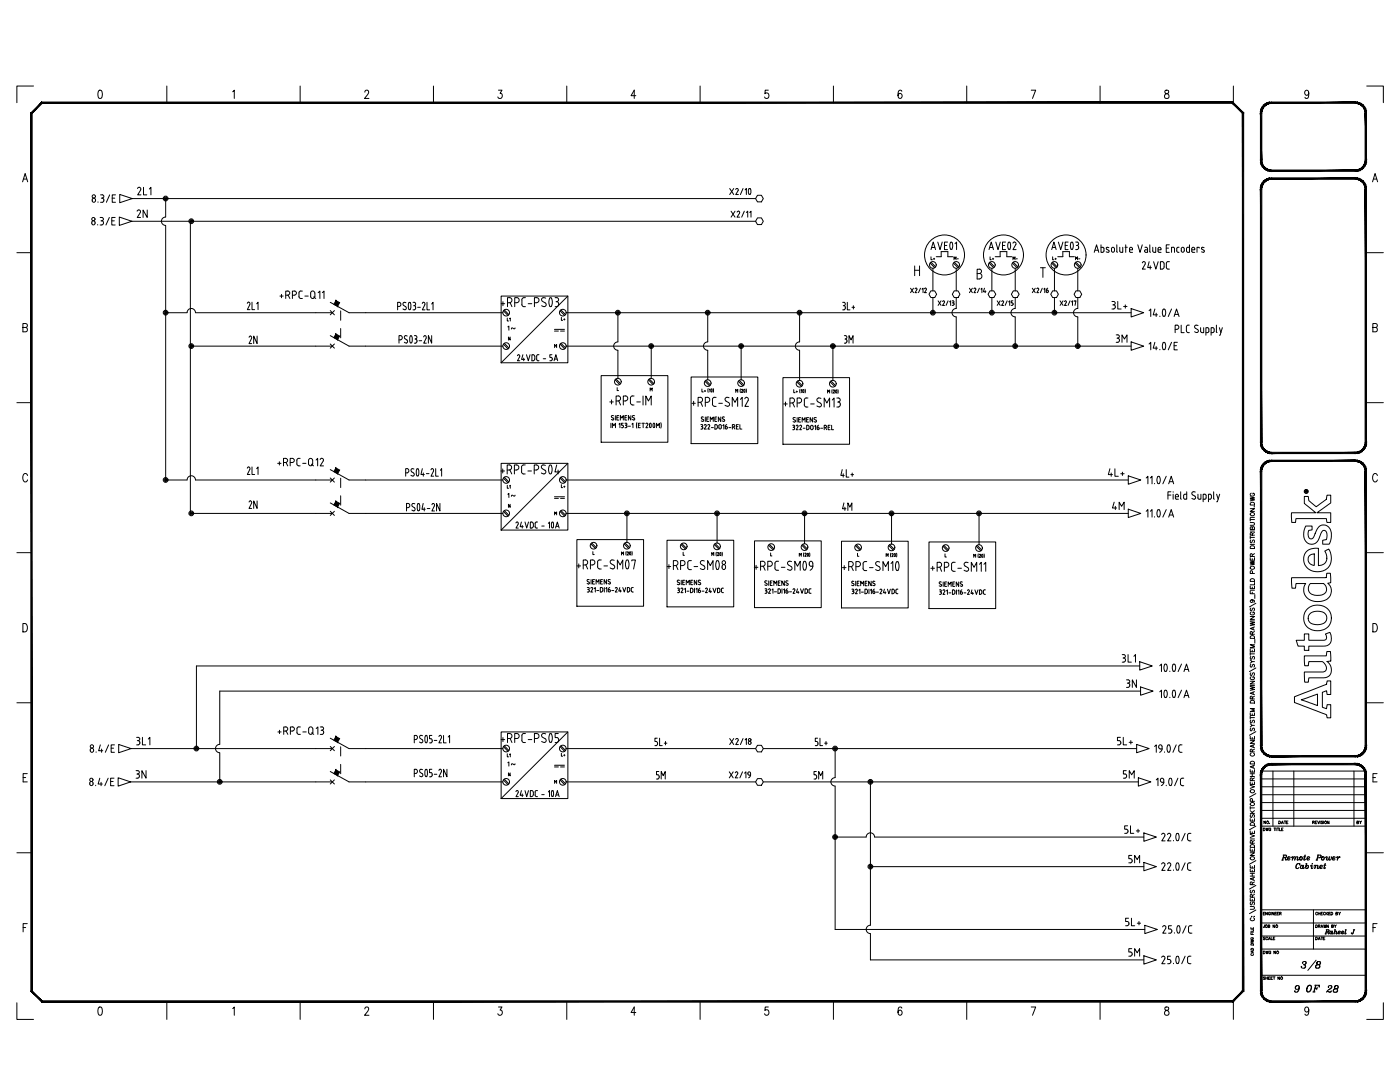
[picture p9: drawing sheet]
<svg xmlns="http://www.w3.org/2000/svg" width="279mm" height="216mm" viewBox="0 0 279 216" stroke-linecap="round" stroke-linejoin="round" font-family="sans-serif">
<defs><g id="words">
<g font-size="4.9">
<text x="167.6" y="69.8">3M</text>
<text x="26.1" y="156.6">3N</text>
<text x="223.3" y="156.6">5M</text>
<text x="224.4" y="173.6">5M</text>
<text x="258.9" y="194.7">3/8</text>
</g>
<g font-size="4.4">
<text x="26.5" y="44.4">2N</text>
<text x="221.2" y="62.8">3L+</text>
<text x="48.7" y="69.8">2N</text>
<text x="221.9" y="69.5">3M</text>
<text x="220.1" y="96.3">4L+</text>
<text x="48.7" y="102.7">2N</text>
<text x="167.2" y="103">4M</text>
<text x="221.2" y="103">4M</text>
<text x="223" y="133.3">3L1</text>
<text x="224" y="138.3">3N</text>
<text x="222.2" y="149.9">5L+</text>
<text x="130.2" y="156.6">5M</text>
<text x="161.6" y="156.6">5M</text>
<text x="223.7" y="167.6">5L+</text>
<text x="223.7" y="185.9">5L+</text>
<text x="224.4" y="191.9">5M</text>
<text x="260" y="199.3">OF</text>
<text x="263.9" y="199.3">28</text>
</g>
<g font-size="3.5">
<text x="100.2" y="65.3">L1</text>
<text x="111.1" y="65.3">L+</text>
<text x="100.2" y="98.8">L1</text>
<text x="100.2" y="152.4">L1</text>
</g>
<g font-size="3.1">
<text x="184.9" y="52.9">L+</text>
<text x="189.4" y="52.9">M-</text>
<text x="196.8" y="52.9">L+</text>
<text x="201.4" y="52.9">M-</text>
<text x="209.2" y="52.9">L+</text>
<text x="213.8" y="52.9">M-</text>
<text x="111.1" y="98.4">L+</text>
<text x="100.5" y="155.9">N</text>
<text x="111.1" y="152">L+</text>
<text x="269.9" y="165.5">BY</text>
</g>
</g></defs>
<g fill="none" stroke="#000" stroke-width=".2">
<path d="M6.7 17.2h-3.3v3.3M19.7 18.1l.3-.1a1.08 1.08 0 0 1 0 1.6h-.1a1.2 1.2 0 0 1-.2-1.5zM33.3 17.2v3.3M46.4 18.3l.4-.3v1.6M59.9 17.2v3.3M72.8 18.4l.3-.4h.2l.3 .3-.2 .6-.7 .7h.9M86.5 17.2v3.3M99.5 18h.7l-.4 .6a.49 .49 0 0 1 .4 .8 .49 .49 0 0 1-.8-.1M113.1 17.2v3.3M126.9 19.1h-1l.7-1.1v1.6M139.7 17.2v3.3M153.3 18h-.6v.7a.5 .5 0 0 1 .6 .1 .5 .5 0 0 1 0 .6 .5 .5 0 0 1-.6 .1l-.1-.2"/>
<path d="M166.3 17.2v3.3M180 18.2l-.4-.2a1.08 1.08 0 0 0 0 1.6 .48 .48 0 0 0 .4-.5 .48 .48 0 0 0-.6-.4l-.2 .4M192.9 17.2v3.3M205.8 18h.9l-.6 1.6M219.5 17.2v3.3M232.5 18.1v.4a.67 .67 0 0 1 .7 .4 .67 .67 0 0 1 0 .7 .53 .53 0 0 1-.8-.4 .53 .53 0 0 1 .6-.6l.2-.4a.45 .45 0 0 0-.7-.1zM246.1 17.2v3.3M261.2 18.5l-.2 .4a.47 .47 0 0 1-.6-.4 .47 .47 0 0 1 .6-.4 1.2 1.2 0 0 1-.2 1.5h-.3l-.1-.2M272.8 17.2h3.3v3.3M4.5 36.3l.5-1.7 .5 1.7M4.7 35.7h.6M20.1 38.9h.3a.33 .33 0 0 1 .3 .3 .33 .33 0 0 1-.3 .3"/>
<path d="M20.2 39.5h.2M20.4 39.5a.38 .38 0 0 1 .3 .5M21.9 38.9l-.7 1.5M22.4 39.5h.5M23.1 38.9h-.7v1.5h.7M23.9 38.8l2.5 .8-2.5 .8zM26.4 39.6h124.4M27.4 37.6l.1-.1a.34 .34 0 0 1 .5-.1 .34 .34 0 0 1 .1 .5M28.1 37.9l-.6 1h.6M28.6 37.4v1.5h.7M29.8 37.7l.3-.3v1.5M33.1 39.6v3.7"/>
<path d="M145.6 37.6l.8 1.2M146.4 37.6l-.8 1.2M146.8 37.8l.4-.2 .1 .4M147.3 38l-.5 .8h.6M148.3 37.6l-.5 1.2M148.7 37.9l.2-.3v1.2M149.5 37.7v-.1a.66 .66 0 0 1 0 1.2l-.2-.6zM151.2 39h.8l.3 .6-.3 .7h-.8l-.4-.7zM248.1 22.6v11.6M273.9 36.3l.5-1.7 .5 1.7M274.1 35.7h.6M3.4 50.4h2.9"/>
<path d="M18.3 44.4a.33 .33 0 0 1 .3-.4 .33 .33 0 0 1 .4 .4M18.3 44.4a.33 .33 0 0 0 .2 .5 .33 .33 0 0 0 .5-.4M18.4 40a.33 .33 0 0 0 .3 .4 .33 .33 0 0 0 .4-.4M18.4 40a.36 .36 0 0 1 .3-.5 .36 .36 0 0 1 .4 .5M19 44.4v.2M19.5 44.8v.1M19.6 40.3v.1M20 43.4h.3a.33 .33 0 0 1 .3 .3 .33 .33 0 0 1-.3 .3M20 44.9h.3M20.2 44.1h.1M20.3 44l.3 .4M20.7 44.4l-.1 .3-.3 .2"/>
<path d="M20.7 40l-.1 .3-.5 .1M21.8 43.4l-.7 1.5M22.3 44.1h.5M23 43.4h-.7v1.5h.7M23.8 43.3l2.5 .9-2.5 .8zM26.3 44.2h124.5M33.1 43.3a.84 .84 0 0 0-.9 .8 .84 .84 0 0 0 .9 .9M33.1 45v50.8h4.2M38 44.6v57.8M55.9 59.1h.6M56.2 58.7v.7M57 58.9h.4"/>
<path d="M57.4 58.9a.4 .4 0 0 0 .4-.4 .4 .4 0 0 0-.4-.4h-.4v1.5M57.5 58.9l.3 .7M58.4 58.9h.4M58.7 58.1a.41 .41 0 0 1 .5 .4 .41 .41 0 0 1-.5 .4M58.8 58.1h-.4v1.5M59.7 59.2l.3 .4M60 58.1l-.3 .1v1M60 59.6h.3M60 58.1h.3M60.8 59.1h.7M62.6 59.2l.4 .4M62.8 58.5a.41 .41 0 0 0-.4-.4 .41 .41 0 0 0-.4 .4v.7a.41 .41 0 0 0 .4 .4 .41 .41 0 0 0 .4-.4"/>
<path d="M62.8 58.5v.7M63.5 58.4l.3-.3v1.5M64.3 58.4l.4-.3v1.5M100 59.1h13.3v13.3h-13.3zM104.2 59.9v.8M104.9 59.4l-.6 .1-.2 .3M108.9 59.5a.45 .45 0 0 0-.7 0 .45 .45 0 0 0 .1 .6M110.8 59.4h.3M111.1 59.4a.39 .39 0 0 1 .4 .4 .39 .39 0 0 1-.4 .4M113.3 59.1l-13.3 13.3M145.9 42.1l.8 1.2M146.7 42.1l-.8 1.2"/>
<path d="M147.4 42.1l.2 .2v.2M147.4 42.1l-.3 .2M147.6 42.5l-.5 .8h.5M148.5 42.1l-.5 1.2M148.9 42.4l.3-.3v1.2M149.6 42.4l.3-.3v1.2M151.2 43.5h.8l.3 .7-.3 .6h-.8l-.4-.6zM181.7 57.5l.6 .9M182.3 57.5l-.6 .9M182.5 53.1v1.9M182.5 53.9h1M182.6 57.6l.3-.1 .1 .3"/>
<path d="M183 57.8l-.4 .6h.4M183.5 53.1v1.9M183.7 57.5l-.4 .9M184 57.7l.2-.2v.9M184.5 57.6l.3-.1 .1 .3M184.9 57.8l-.4 .6h.4M185.8 58h.7l.4 .7-.4 .7h-.7l-.4-.7zM185.8 49.8l.4-1.5 .5 1.5M186.2 53.6v4.4M186.2 59.4v3M187.2 48.3l.4 1.5 .4-1.5M187.8 50.2h1.4"/>
<path d="M188.5 49h.5M189.1 48.3h-.6v1.5h.6M189.7 48.4h.3M189.7 48.4a1.55 1.55 0 0 0 0 1.3M190 48.4a1.55 1.55 0 0 1 0 1.3M190.4 58h.8l.4 .7-.4 .7h-.8l-.3-.7zM190.6 48.6l.3-.3v1.5M190.8 59.4v2.2a.84 .84 0 0 0-.8 .8 .84 .84 0 0 0 .8 .8M190.8 53.6v4.4M193.5 57.5l.6 .9M194.1 57.5l-.6 .9M194.4 57.6l.3-.1v.3"/>
<path d="M194.7 57.8l-.3 .6h.4M195 54.6h.5M195.5 57.5l-.4 .9M195.5 54.6a.54 .54 0 0 1 .5 .5 .54 .54 0 0 1-.5 .5M195.5 53.7a.44 .44 0 0 1 .4 .4 .44 .44 0 0 1-.4 .5M195.5 53.7h-.5v2h.5M195.8 57.7l.2-.2v.9M196.5 57.5l-.2 .7h.5M196.6 58v.4M197.4 49.8l.4-1.5 .5 1.5M197.6 58h.7l.4 .7-.4 .7h-.7l-.4-.7zM198 53.6v4.4"/>
<path d="M198 59.4v3M198.7 48.3l.5 1.5 .4-1.5M199.6 50.2h1.3M200.1 49h.4M200.7 48.3h-.6v1.5h.6M201.3 48.4a1.55 1.55 0 0 0 0 1.3M201.3 48.4h.3M201.5 48.4a1.55 1.55 0 0 1 0 1.3M202.2 48.5l.3-.2a.35 .35 0 0 1 .2 .5l-.5 1h.6M202.2 58h.8l.4 .7-.4 .7h-.8l-.4-.7zM202.6 59.4v2.2a.84 .84 0 0 0-.8 .8 .84 .84 0 0 0 .8 .8M202.6 53.6v4.4"/>
<path d="M206 57.5l.6 .9M206.6 57.5l-.6 .9M206.9 57.6l.3-.1 .1 .3M207.3 57.8l-.4 .6h.4M207.6 53.4h1M208 57.5l-.4 .9M208.1 53.4v2M208.3 57.7l.2-.2v.9M208.8 58.2l.2 .2 .2-.2M208.8 57.9h.3l.1 .2M208.8 57.9v.3M209.1 57.5l-.3 .4"/>
<path d="M209.2 58.1v.1M209.9 49.8l.4-1.5 .5 1.5M210.1 58h.7l.4 .7-.4 .7h-.7l-.4-.7zM210.4 53.6v4.4M210.4 59.4v3M211.2 48.3l.5 1.5 .4-1.5M212.1 50.2h1.3M212.6 49h.4M213.2 48.3h-.6v1.5h.6M213.8 48.4a1.55 1.55 0 0 0 0 1.3M213.8 48.4h.3M214.1 48.4a1.55 1.55 0 0 1 0 1.3"/>
<path d="M214.7 48.3h.3M214.7 58h.8l.4 .7-.4 .7h-.8l-.3-.7zM214.8 49h.2M215 48.3a.33 .33 0 0 1 .3 .3 .33 .33 0 0 1-.3 .4l.2 .1 .1 .4M215.1 59.4v2.2a.84 .84 0 0 0-.9 .8 .84 .84 0 0 0 .9 .8M215.1 53.6v4.4M218.4 50.4l.4-1.5 .5 1.5M218.5 49.9h.7M219.7 48.9v1.5h.4l.2-.4v-.5l-.6-.1M220.9 49.7l.4 .3 .1 .2-.2 .1-.4-.1M221.3 49.4h-.5l.1 .3M221.8 49.7a.31 .31 0 0 1 .3-.4 .31 .31 0 0 1 .3 .4"/>
<path d="M221.8 49.7v.3a.31 .31 0 0 0 .3 .3 .31 .31 0 0 0 .3-.3v-.3M222.9 48.9v1.3l.1 .1M223.5 49.3v.9l.6 .2v-1.1M224.5 49.3h.5M224.7 48.9v1.5M225.4 49.7a.31 .31 0 0 1 .3-.4 .31 .31 0 0 1 .3 .4M225.4 49.7l.1 .6 .5 .1M226 49.7v.1h-.6M227.1 48.9l.4 1.5 .5-1.5M228 52.5l.1-.3a.32 .32 0 0 1 .4 .1 .32 .32 0 0 1 0 .4M228.5 49.3l.4 .1 .1 .2v.8h-.4M228.5 52.7l-.5 1h.6"/>
<path d="M228.6 49.8l-.2 .3 .2 .2M228.6 49.8h.4M229.3 52.2l-.3 1.2h.8M229.5 48.9l-.1 1.3 .2 .1M229.6 53v.7M230.1 49.3v.9l.6 .2v-1.1M230.2 52.2l.5 1.5 .4-1.5M231.1 49.7a.31 .31 0 0 1 .3-.4 .31 .31 0 0 1 .3 .4M231.1 49.7v.4l.2 .2M231.3 50.4h.4M231.7 49.7v.1h-.6M231.9 52.2l.2 .1 .2 .4"/>
<path d="M231.9 52.2h-.3v1.5l.5-.1 .2-.1v-.8M232.7 49.5h.5M233.1 52.2h-.2a1.32 1.32 0 0 0-.1 1.3l.6 .2M233.1 52.2h.3M233.4 48.9h-.7v1.5h.7M233.8 50.4v-1.1l.6 .2v.9M235.3 49.3l-.3 .1-.2 .2 .1 .6 .4 .2M235.7 49.7a.31 .31 0 0 1 .3-.4 .31 .31 0 0 1 .3 .4M235.8 49.7l-.1 .3a.31 .31 0 0 0 .3 .3 .31 .31 0 0 0 .3-.3v-.3M237.1 49.3l-.3 .3v.6l.3 .1M237.1 49.3h.3M237.4 48.9v1.5h-.3"/>
<path d="M237.8 49.7a.31 .31 0 0 1 .3-.4 .31 .31 0 0 1 .3 .4M237.8 49.7l.1 .6 .5 .1M238.4 49.7v.1h-.6M239.3 49.5v-.2h-.4v1.1M239.9 49.7l.5 .5-.2 .1-.4-.1M240.3 49.4h-.4v.3M272.8 50.4h3.3M4.6 65.3h.7l.1-.6-.3-.1h-.5v1.6h.5a.45 .45 0 0 0 .4-.4 .45 .45 0 0 0-.4-.5M33.1 62.4h4.2M37.3 62.4a.84 .84 0 0 1 .9-.8 .84 .84 0 0 1 .8 .8M38.2 69.1h28.1M39 62.4h27.3"/>
<path d="M49.6 60.3l-.3 .2M49.6 60.3l.3 .2-.1 .3M49.8 60.8l-.4 1h.5M50.3 60.3v1.5h.5M51.2 60.6l.3-.3v1.5M65.9 60.3l3.8 2.1h30.7M65.9 67l3.8 2.1h30.7M65.9 62l.8 .8M65.9 68.6l.8 .9M66.7 62l-.8 .8M66.7 68.6l-.8 .9M68 62v1.9"/>
<path d="M68 65.6v1.8M79.4 61.2h.3a.43 .43 0 0 0 .3-.5 .43 .43 0 0 0-.3-.4h-.3v1.5M79.6 67.8h.4a.43 .43 0 0 0 .3-.4 .43 .43 0 0 0-.3-.4h-.4v1.5M81 60.4a.37 .37 0 0 0-.6 .2l.2 .3 .5 .4v.3l-.3 .2-.4-.2M81.2 67.8l.1 .2-.1 .4-.5-.1M81.3 67.1a.35 .35 0 0 0-.6 .1l.1 .4 .4 .2M81.6 60.4l-.1 1 .3 .4 .2-.7-.1-.7M81.6 60.4h.3M81.9 68.4h.2M82.1 67.1l-.2-.1-.1 .4 .1 1M82.2 67.1l.1 .6-.1 .7M82.4 60.3h.3"/>
<path d="M82.4 61.8h.3M82.6 61h.1M82.7 60.3l.3 .4-.3 .3 .2 .1 .1 .4-.3 .3M82.7 67h.3M82.7 68.5h.3M82.8 67.6h.2M82.9 67l.3 .3-.3 .3M82.9 67.6l.3 .4M83.2 68.1l-.3 .4M83.2 68v.1M83.4 61.3h.5M83.6 68h.6"/>
<path d="M84.5 60.3l-.2 .3M84.5 60.3l.3 .4-.5 1.1h.5M84.5 67.2l.1-.2h.3l.1 .5M85 67.5l-.4 1h.5M85.2 60.3v1.5h.5M86.1 60.7l.3-.4v1.5M86.1 67v1.5l-.6-1.5v1.5M100 60.6h.7M100.4 60.2v.8M100.5 68.7l.9 .9M100.6 68.5l1 .9M101.3 60.4h.4"/>
<path d="M101.7 60.4a.5 .5 0 0 0 .5-.5 .5 .5 0 0 0-.5-.5h-.4v1.8M101.8 67.2v.7l-.3-.7v.7M101.8 60.4l.4 .8M102.7 60.4h.5M103.2 60.4a.5 .5 0 0 0 .4-.5 .5 .5 0 0 0-.4-.5h-.5v1.8M103.3 71l.3-.2 .1 .4M103.7 71.2l-.4 .8h.4M104.1 60.7l.2 .4 .6 .1M104.4 70.8l-.3 .9h.6M104.5 71.5v.5M105.1 70.8l.3 1.2 .4-1.2M105.4 60.6h.7"/>
<path d="M106.4 70.8l.3 .2v.6M106.4 70.8h-.2v1.2h.2M106.7 60.4h.4M106.7 71.6l-.3 .4M107.1 71.1v.7l.5 .2M107.1 60.4a.5 .5 0 0 0 .5-.5 .5 .5 0 0 0-.5-.5h-.4v1.8M107.4 70.8l-.3 .3M107.4 70.8h.2M108.3 60.2l.5 .2a.47 .47 0 0 1 0 .8 .47 .47 0 0 1-.7-.2M108.4 71.6h.5M109.7 61.1h.4M109.7 61.1a1.38 1.38 0 0 1 .2-1.7l.2 .1a1.91 1.91 0 0 1 0 1.6"/>
<path d="M109.7 72h.3M110.2 70.8h-.5v.5h.3a.37 .37 0 0 1 .1 .6l-.1 .1M110.6 72l.3-1.2 .4 1.2M110.7 69.4v-.7l.2 .4 .2-.4v.7M110.7 71.6h.5M110.8 61.2h.3M111 60.2h.1M111.1 60.2l.4 .4M111.5 60.8l-.4 .4M111.5 60.6v.2M111.8 68.7l.9 .9M112 68.5l.9 .9"/>
<path d="M113 62.4h112.7M113 69.1h112.7M120 75h13.3v13.2h-13.3zM122 79.8v.8M122.8 75.8l.9 .9M122.9 75.6l1 1M123.2 77.3v.6h.2M123.3 68.2a.84 .84 0 0 0-.8 .9 .84 .84 0 0 0 .8 .8M123.3 62.4v5.8M123.3 69.9v5.6M123.4 79a.5 .5 0 0 1 .4 .5 .5 .5 0 0 1-.4 .5M123.4 79h-.4v1.8"/>
<path d="M124.8 79a.5 .5 0 0 1 .5 .5 .5 .5 0 0 1-.5 .5M124.8 79h-.4v1.8M125.8 79.5l.1 1.1 .3 .2M126.2 79l-.2 .1-.2 .3M126.2 79h.3M128.3 79v1.8M129.4 75.8l.9 .9M129.6 75.6l.9 1M129.8 78v-.6l.2 .3 .2-.3v.6M130 69.1v6.4M137.9 75.2h13.3v13.3h-13.3zM140.1 77.6v.6h.3"/>
<path d="M140.5 78h.3M140.7 76.1l.9 .9M140.7 77.9v.2M140.9 75.9l.9 .9M141.2 62.4v5.8a.84 .84 0 0 0-.8 .9 .84 .84 0 0 0 .8 .8v5.9M141.3 77.5v.8M141.6 77.7l.1-.1v.6M142.1 77.6v.6M142.1 77.6a.32 .32 0 0 0-.2 .3 .32 .32 0 0 0 .2 .3M142.3 77.5v.8M142.9 79.3h-.5a1.55 1.55 0 0 0 0 1.7l.5 .1M145.1 79.3l.4 .1"/>
<path d="M145.1 79.3l-.3 .1-.1 .4 .7 .5M146.8 78.3v-.6l.2 .3 .2-.3v.6M147.4 76.1l.9 .9M147.5 75.9l1 .9M147.8 79.7l.3-.4v1.8M147.8 77.6v.7M147.9 69.1v6.7M148 77.8h.2l-.2 .5h.2M148.5 77.7l-.1 .4 .2 .2 .1-.2-.1-.4M148.5 77.7h.1M148.9 77.6v.7M149 79.3a.39 .39 0 0 1 .3 .6"/>
<path d="M149 79.3l-.4 .3M149.3 79.9l-.6 1.2h.7M156.3 75.4h13.2v13.2h-13.2zM158.1 79.4a.5 .5 0 0 1 .5 .5 .5 .5 0 0 1-.5 .5M158.1 79.4h-.5v1.8M158.4 77.7v.7h.3M158.9 78.1h.3M159 78v.3M159 76.2l1 .9M159.2 76l.9 1M159.5 79.4a.5 .5 0 0 1 .5 .5 .5 .5 0 0 1-.5 .5M159.5 79.4h-.4v1.8"/>
<path d="M159.6 62.4v5.8a.84 .84 0 0 0-.9 .9 .84 .84 0 0 0 .9 .8v6M159.7 77.7v.7M159.9 77.9l.1-.2v.7M160.3 78.3l-.1-.4 .1-.2 .2 .2-.1 .4M160.3 78.3h.1M160.5 79.9l.1 1.1 .3 .2M160.7 77.7v.7M160.9 79.4l-.2 .1-.2 .4M160.9 79.4h.3M163.4 79.4l.4 .1M163.4 79.4l-.3 .2-.1 .3 .7 .6a.43 .43 0 0 1 .1 .6 .43 .43 0 0 1-.6 0l-.2-.1M165.2 78.4v-.6l.2 .3 .2-.3v.6"/>
<path d="M165.7 76.2l.9 .9M165.9 76l.9 1M166.1 77.7v.8M166.1 79.8l.4-.4v1.8M166.2 69.1v6.8M166.3 77.9l.1-.1 .2 .1-.3 .5h.3M166.8 77.8h.1a.33 .33 0 0 1 0 .6zM167 79.4h.3a.39 .39 0 0 1 .4 .4 .39 .39 0 0 1-.4 .4l.4 .4M167.2 77.7v.8M168.2 60.3l.4 .1 .1 .3-.3 .3 .3 .1v.5l-.5 .2M168.3 61h.1M169.1 60.3v1.5h.5"/>
<path d="M170 61.3h.6M170.3 61v.7M187.2 60l.6 .9M187.8 60l-.6 .9M188.1 60.2l.3-.1 .1 .2M188.5 60.3l-.4 .6h.4M189.2 60l-.4 .9M189.5 60.2l.2-.2v.9M190 60l.3 .1v.3h-.1M190.1 60.4h.1M190.2 60.4l.2 .3-.4 .2M190.8 63.2v5.9"/>
<path d="M199 60l.6 .9M199.6 60l-.6 .9M199.9 60.2l.3-.1 .1 .2M200.3 60.3l-.4 .6h.4M201 60l-.4 .9M201.3 60.2l.2-.2v.9M201.8 60.9h.2M202 60.4l.2 .2M202.1 60h-.3v.4h.2M202.2 60.7l-.2 .2M202.2 60.6v.1M202.6 63.2v5.9"/>
<path d="M211.6 60l.6 .9M212.2 60l-.6 .9M212.4 60.2l.3-.1 .1 .2M212.8 60.3l-.4 .6h.5M213.6 60l-.5 .9M213.8 60.2l.2-.2v.9M214.4 60.1v-.1h.3l-.2 .9M215.1 63.2v5.9M225.7 61.6l2.5 .8-2.5 .8zM225.7 68.2l2.5 .9-2.5 .8zM229.3 62l.4-.3v1.5M229.3 68.6l.4-.3v1.5"/>
<path d="M230.5 61.7l-.4 1.1h.9M230.5 68.3l-.4 1.2h.9M230.7 62.5v.7M230.7 69.2v.6M231.5 63.1v.1M231.5 69.7v.1M232.1 61.7h.2a.96 .96 0 0 1 0 1.4h-.2a1.41 1.41 0 0 1 0-1.4zM232.1 68.4l.1-.1a.83 .83 0 0 1 .1 1.5l-.2-.1a1.41 1.41 0 0 1 0-1.3zM233.8 61.7l-.6 1.5M233.8 68.3l-.6 1.5M234.3 63.2l.5-1.5 .5 1.5M234.3 69h.5"/>
<path d="M234.5 62.7h.7M234.5 65.7h.4a.42 .42 0 0 0 .4-.4 .42 .42 0 0 0-.4-.4h-.4v1.5M235 68.3h-.7v1.5h.7M235.7 64.9v1.5h.6M237.4 64.9h-.5a1.29 1.29 0 0 0-.1 1.3l.6 .2M238.4 66.2l.5 .2M238.7 64.9l-.2 .1-.1 .3 .8 .7-.1 .2-.2 .2M238.7 64.9l.4 .1M239.6 65.4v.8l.6 .2v-1M240.7 66.4l.5-.2 .1-.5-.2-.3h-.4v1.5M242.3 65.7l-.1-.3h-.5v1.5M242.3 66.1l-.1 .2-.5 .1"/>
<path d="M242.3 65.7v.4M242.7 66.2l.2 .2M242.8 64.9v1.3M243.4 65.4l.2 1M243.9 65.4l-.4 1.5h-.1M274 65.3h.7l.1-.6-.2-.1h-.6v1.6h.6a.45 .45 0 0 0 .3-.4 .45 .45 0 0 0-.3-.5M3.4 80.3h2.9M5.5 94.9a.49 .49 0 0 0-.6-.4 .49 .49 0 0 0-.3 .6v.4a.49 .49 0 0 0 .3 .7 .49 .49 0 0 0 .6-.4M37.3 95.8a.84 .84 0 0 1 .9-.9 .84 .84 0 0 1 .8 .9M39 95.8h27.3M49.6 93.2l-.3 .2M49.6 93.2l.3 .3-.5 1.2h.5"/>
<path d="M50.3 93.2v1.5h.5M51.2 93.5l.3-.3v1.5M55.4 92.5h.7M55.8 92.1v.7M56.6 92.3h.4a.41 .41 0 0 0 .4-.4 .41 .41 0 0 0-.4-.4h-.4v1.5M57.1 92.3l.3 .7M57.9 92.3h.4a.41 .41 0 0 0 .4-.4 .41 .41 0 0 0-.4-.4h-.4v1.5M59.2 92.6l.2 .3 .5 .1M59.9 91.5l-.6 .1-.1 1M60.4 92.5h.7M61.6 91.9v.6a.41 .41 0 0 0 .4 .4 .41 .41 0 0 0 .4-.4v-.6M61.6 91.9a.41 .41 0 0 1 .4-.4 .41 .41 0 0 1 .4 .4"/>
<path d="M62.1 92.6l.5 .4M63.1 91.8l.3-.3v1.5M63.9 91.7l.1-.1a.34 .34 0 0 1 .4-.1 .34 .34 0 0 1 .1 .5l-.6 1h.7M65.9 93.7l3.8 2.1h30.7M65.9 95.4l.8 .8M66.7 95.4l-.8 .8M68 95.4v1.9M68 98.9v1.9M81 94.4l.3-.1a.43 .43 0 0 0 .3-.4 .43 .43 0 0 0-.3-.4h-.3v1.5M82.6 93.6a.35 .35 0 0 0-.6 .2v.2l.7 .5v.2l-.3 .3-.4-.2M83.2 93.6l-.1 .7 .1 .6M83.2 93.6l.2-.1 .2 .4-.1 1"/>
<path d="M83.2 94.9h.3M84.3 93.5l-.3 1.2h.7M84.5 94.4v.6M85.1 94.5h.5M86 93.7l.1-.1h.3l.1 .4M86.5 94l-.5 1h.6M87 93.5v1.5h.5M87.9 93.9l.2-.4v1.5M100 94h.7M100 92.5h13.3v13.3h-13.3zM100.3 93.6v.8M101.2 93.8h.5"/>
<path d="M101.7 92.8a.5 .5 0 0 1 .4 .5 .5 .5 0 0 1-.4 .5M101.7 92.8h-.5v1.8M101.8 93.8l.3 .8M102.7 93.8h.4M103.1 93.8a.5 .5 0 0 0 .4-.5 .5 .5 0 0 0-.4-.5h-.4v1.8M104.1 94.1l.2 .4 .5 .1M104.8 92.8h-.5l-.2 .2v1.1M105.3 94h.8M106.6 93.8h.5M107.1 93.8a.5 .5 0 0 0 .4-.5 .5 .5 0 0 0-.4-.5h-.5v1.8M108.2 93.5l.6 .3M108.7 93.8a.47 .47 0 0 1 0 .7 .47 .47 0 0 1-.7-.1"/>
<path d="M108.8 92.9a.44 .44 0 0 0-.6 0 .44 .44 0 0 0 0 .6M109.7 92.9a1.85 1.85 0 0 0 0 1.6M109.7 92.9h.3M109.7 94.5h.3M110 92.9a1.85 1.85 0 0 1 0 1.6M111.1 92.8l-.4 1.4h.9M111.4 93.8v.8M113 95.8h112.2M113.3 92.5l-13.3 13.3M121.7 80.2h.7M121.9 84.5v.8M122.1 83.3l.4 .4-.2 .1-.3-.1"/>
<path d="M122.2 85.3v-.8l.3 .4 .3-.4v.8M122.4 83h-.3v.3M122.8 82.9v.9M123 80h.4M123.1 83.3h.3M123.5 80l.3 .8M123.5 82.9h-.4v.9h.4M123.5 84.6l.2-.1v.8M123.8 83.8v-.9l.3 .5 .3-.5v.9M124.4 84.5h-.4v.3l.4 .1v.1M124.4 80h.4M124.4 85v.3h-.4"/>
<path d="M124.7 83.3h.3M124.7 84.5h.2M124.8 84.8h.1M124.9 84.4l.2 .2-.2 .2M124.9 84.8l.2 .2M125.1 82.9h-.4v.9h.4M125.1 85v.3h-.4M125.4 85h.4M125.9 82.9v.9l-.5-.9v.9M126.1 84.6l.2-.1v.8M126.2 80.8h.3M126.3 83.3l.4 .4-.2 .1-.3-.1"/>
<path d="M126.6 83h-.3v.3M127.1 80.2h.7M127.1 84.3v1.1M127.4 84.8h.3M127.8 84.5h-.4v.8h.4M128.1 84.5h.5M128.4 84.5v.8M128.9 80.8v-1.8l.5 1 .6-1v1.8M129.1 84.4l-.2 .2M129.1 84.4l.2 .1v.2M129.3 84.8l-.4 .5h.4M129.9 84.5v.8"/>
<path d="M129.9 84.5v-.1a.49 .49 0 0 0 0 .9M130.6 84.5v.8M130.6 84.5v-.1a.49 .49 0 0 0 0 .9M131 85.3v-.8l.3 .4 .3-.4v.8M131.9 84.3v1.1M138.1 80.5h.7M138.4 80.1v.8M139.3 80.3h.5a.49 .49 0 0 0 .4-.5 .49 .49 0 0 0-.4-.5h-.5v1.8M139.8 80.3l.4 .8M139.9 84.7l.3 .1v.3h-.2M139.9 84l.3 .1M140 85.1h.1"/>
<path d="M140 85.1l.3 .3-.4 .2M140.4 83.2h-.3l-.1 .1 .4 .5-.2 .3M140.6 84.9l.2-.2 .1 .3M140.8 80.3h.4a.49 .49 0 0 0 .4-.5 .49 .49 0 0 0-.4-.5h-.4v1.8M140.8 83.2v.9M140.9 85l-.3 .6h.4M141.1 83.6h.3M141.3 84.9l.2-.2 .1 .3M141.5 83.2h-.4v.9h.4M141.6 85l-.3 .6h.4M141.8 84.1v-.9l.2 .5 .3-.5v.9M142 85.3h.4"/>
<path d="M142.7 83.6h.3M143 83.2h-.3v.9h.3M143.2 85l-.2-.2-.3-.1v.9h.3l.2-.3M143.2 85v.3M143.4 80.5h.8M143.5 84.8l.2-.1 .3 .3v.4l-.3 .2-.2-.2zM143.8 83.2v.9l-.4-.9v.9M144.1 84l.3 .1M144.3 84.9l.2-.2v.9M144.6 83.2h-.3l-.1 .1 .4 .5-.2 .3M144.8 85.1h.2a.22 .22 0 0 1 .1 .4 .22 .22 0 0 1-.4-.1zM145 84.7l-.3 .4"/>
<path d="M145.4 80.3a.42 .42 0 0 1 .1 .7 .42 .42 0 0 1-.6 0l-.2-.1M145.5 85.3h.4M146.1 81.1v-1.8l.6 1 .5-1v1.8M146.2 85.2l.4-.1v-.3l-.4-.1v.9M146.5 85.2l.2 .4M147 85.1h.3M147.4 84.7h-.4v.9h.4M147.7 84.7v.9h.4M156.4 80.6h.7M156.8 80.2v.8M157.6 80.4h.5M158.2 80.4l.4 .8"/>
<path d="M158.2 84.9h.2M158.2 85.7h.2M158.3 85.3h.1M158.4 84.8l.2 .2-.2 .2 .2 .2M158.4 83.7l.4 .4-.2 .1-.3-.1M158.6 85.4l-.2 .3M158.7 83.4h-.4l.1 .3M159.1 84.8l.2 .2-.4 .7h.4M159.1 84.9l-.2 .1M159.1 80.4h.4M159.1 83.3v.9M159.4 83.7h.3"/>
<path d="M159.8 84.8l.2 .2-.4 .7h.4M159.8 84.9l-.2 .1M159.8 83.3h-.4v.9h.4M160.1 84.2v-.9l.3 .5 .3-.5v.9M160.3 85.4h.4M160.9 81.2h.3M161 83.7h.3M161.4 83.3h-.4v.9h.4M161.5 85.5l-.3 .2M161.5 85.1l-.2-.2h-.3v.8h.2M161.5 85.1v.4M161.8 80.6h.7"/>
<path d="M162.2 83.3v.9l-.5-.9v.9M162.3 85.1l-.3-.2h-.2v.6l.2 .2 .3-.2M162.3 85.1v.4M162.6 83.7l.4 .4-.2 .1-.3-.1M162.6 85l.2-.1v.8M162.9 83.4h-.4l.1 .3M163.3 85.2a.24 .24 0 0 1 .2 .3 .24 .24 0 0 1-.4 .2v-.2M163.3 85.3h-.2v.3M163.4 84.8l-.3 .4M163.8 85.4h.4M164.5 81.2v-1.8l.5 1 .6-1v1.8M164.5 85.3h.4v-.4h-.4v.8"/>
<path d="M164.8 85.3l.2 .4M165.3 85.3h.3M165.7 84.9h-.4v.8h.4M166 84.9v.8h.4M167 81.2h.3M167.2 80.2h.1M167.7 80.6a.47 .47 0 0 1-.4 .6M168.1 93.7l-.3 1.2h.7M168.3 94.5v.7M168.9 93.7v1.5h.5M169.8 94.7h.5M170.1 94.4v.6"/>
<path d="M225.2 95l2.5 .8-2.5 .8zM228.7 95.4l.4-.4v1.5M229.6 95.4l.3-.4v1.5M230.4 96.5h.1M231.1 95.1l.1-.1a1 1 0 0 1 0 1.5l-.1-.1a1.41 1.41 0 0 1 0-1.3zM232.7 95l-.6 1.5M233.1 98.8h.6M233.2 96.5l.5-1.5 .5 1.5M233.4 96.1h.7M233.7 98.1h-.6v1.5M234.1 98.1v.1M234.1 98.6v1"/>
<path d="M234.6 99.1h.6v-.2a.31 .31 0 0 0-.2-.3 .31 .31 0 0 0-.4 .2v.7l.6 .1M235.6 99.5l.2 .1M235.6 98.1v1.4M236.8 98.1v1.5h-.4l-.2-.3 .1-.5 .5-.2M238 98.8l.5 .2M238.2 98.1l-.3 .3 .1 .3M238.2 98.1l.3 .1M238.4 99a.38 .38 0 0 1 0 .6 .38 .38 0 0 1-.5-.2M239.1 98.6v.7M239.7 98.6v1h-.5l-.1-.3M240.1 99.6l.6-.1v-.6l-.1-.2-.5-.1v1.5M241.7 98.9l-.1-.2-.4-.1v1.5"/>
<path d="M241.7 99.3l-.1 .3h-.4M241.8 98.9v.4M242.2 99.5l.1 .1M242.2 98.1v1.4M242.8 98.6l.3 1M243.4 98.6l-.4 1.5h-.2M249.5 99.1l.9 .3-.9 .1 .9 .2-.9 .2M249.7 98.4a.3 .3 0 0 0-.2 .3 .3 .3 0 0 0 .3 .3h.2a.3 .3 0 0 0 .4-.3 .3 .3 0 0 0-.4-.3v.2M260.3 99.1h.8a1.29 1.29 0 0 0 .9 1.4l.7 .6 1.2-.9a1.35 1.35 0 0 0 .9-1.3l.8-.1v1.2a.53 .53 0 0 1-.5 .7l-2.3 1.6h2.8v1.9h-.8l-.1-.7h-5.2a.78 .78 0 0 0-.9 .1v.6h-.8l-.1-1.9h4.9l-1.7-1.3a.97 .97 0 0 1-.6-1.3zM260.5 98h.2l.2-.1-.2 .2 .2 .1h-.4zM260.5 98l.2 .1zM272.8 80.3h3.3"/>
<path d="M274.9 94.9a.49 .49 0 0 0-.6-.4 .49 .49 0 0 0-.4 .6v.4a.49 .49 0 0 0 .4 .7 .49 .49 0 0 0 .6-.4M3.4 110.3h2.9M38.2 102.4h28.1M65.9 100.4l3.8 2h30.7M65.9 102l.8 .8M66.7 102l-.8 .8M81.1 101.3h.4a.43 .43 0 0 0 .3-.4 .43 .43 0 0 0-.3-.4h-.4v1.5M82.4 101.1l.3 .2 .1 .4-.2 .2-.4-.1M82.8 100.5a.37 .37 0 0 0-.6 .2l.1 .4M83.6 100.5a.95 .95 0 0 0-.1 1.4h.1M83.7 100.5l.1 .7-.1 .7M84.5 100.5l-.3 1.1h.7"/>
<path d="M84.7 101.3v.7M85.3 101.5h.5M86.2 100.7l.3-.2 .2 .3-.5 1.2h.5M87.8 100.5v1.5l-.7-1.5v1.5M100.5 102.1l.9 .9M100.6 101.9l1 .9M101.8 100.6v.6l-.3-.6v.6M103 104.4l.2-.2 .2 .1-.4 1.1h.4M104.1 104.2l-.3 .9h.6M104.2 104.8v.6M104.8 104.2l.3 1.2 .4-1.2M106.4 104.5l-.1-.3h-.5v1.2l.5-.1 .1-.3"/>
<path d="M106.4 104.5v.5M106.8 105.1l.1 .2 .4 .1M106.8 104.5v.6M107.3 104.2h-.4l-.1 .3M108.1 105h.5M109.4 104.4l.3-.2v1.2M110.1 105.3h.3M110.4 104.2l.1 .6-.1 .5M110.4 104.2h-.2l-.1 .3v.8M110.7 102.7v-.5l.2 .3 .2-.3v.5M110.9 105.4l.3-1.2 .4 1.2M111 105h.5"/>
<path d="M111.8 102.1l.9 .9M112 101.9l.9 .9M113 102.4h112.2M115.1 107.7h13.3v13.3h-13.3zM115.1 112.9h.8M115.5 112.5v.8M116.4 112.7h.4M116.8 111.7a.5 .5 0 0 1 .5 .5 .5 .5 0 0 1-.5 .5M116.8 111.7h-.4v1.8M116.9 112.7l.4 .8M117.2 116.4l.3 .1M117.2 117.2h.2"/>
<path d="M117.3 116l.3 .3-.2 .2M117.3 117.6h.1M117.4 117.2l.2 .2-.2 .2M117.4 117.6l.2 .3-.4 .2M117.6 115.7h-.4l.1 .3M117.8 112.7h.5M117.9 117.4l.3-.2 .1 .3M117.9 108.5l.9 1M118 115.7v.8M118.1 108.4l.9 .9M118.3 116.1h.3M118.3 111.7a.5 .5 0 0 1 .4 .5 .5 .5 0 0 1-.4 .5"/>
<path d="M118.3 111.7h-.5v1.8M118.3 117.5l-.4 .6h.4M118.3 110.1v.6h.3M118.6 117.4l.2-.2v.9M118.7 115.7h-.4v.8h.4M119 116.5v-.8l.3 .4 .2-.4v.8M119.1 117.8h.4M119.3 113.1l.2 .4h.2M119.3 112.2v.9M119.7 111.7l-.2 .1-.2 .4M119.7 113.5h.3M119.7 111.7h.3"/>
<path d="M119.9 116.1h.3M120 117.2l.3 .3v.5l-.3 .1M120 117.2h-.2v.9h.2M120.2 115.7h-.3v.8h.3M120.5 112.9h.7M120.6 117.2v.9M120.9 117.4l.2-.2v.9M121.1 115.7v.8l-.5-.8v.8M121.3 116.4l.3 .1M121.4 117.6h.2a.24 .24 0 0 1 .2 .3 .24 .24 0 0 1-.4 .2zM121.5 116l.3 .3-.2 .2M121.7 117.2l-.3 .4"/>
<path d="M121.8 115.7h-.4l.1 .3M122 112.5l.5 .3a.42 .42 0 0 1 .1 .6 .42 .42 0 0 1-.7 0l-.1-.1M122.1 117.8h.4M122.1 111.7l.5 .1M122.1 111.7l-.3 .3 .2 .5M122.8 117.4l.3-.2 .1 .3M123.2 117.5l-.4 .6h.4M123.2 113.5v-1.8l.6 1 .5-1v1.8M123.7 117.2l-.2 .7h.5M123.8 117.7v.4M124 110.7v-.6l.2 .4 .2-.4v.6M124.3 117.2l.3 .9 .3-.9"/>
<path d="M124.6 108.5l.9 1M124.7 108.4l1 .9M125 110v.8M125 111.8a1.85 1.85 0 0 0 0 1.6M125 111.8l.2-.1a1.33 1.33 0 0 1 0 1.8l-.2-.1M125.1 102.4v5.8M125.2 110.2h.2l-.2 .5h.2M125.4 117.2l.3 .3-.1 .5-.2 .1M125.4 117.2h-.2v.9h.2M125.7 110.7l-.1-.4 .2-.2 .1 .2-.1 .4M125.7 110.7h.1M126.1 111.9v-.2h.7l-.4 1.8"/>
<path d="M126.1 110v.8M126.2 117.2l-.2 .3v.4l.2 .2M126.2 117.2h.2M126.2 118.1h.2M133.1 107.8h13.3v13.3h-13.3zM133.1 113.1h.8M133.5 112.7v.8M134.4 112.9l.4-.1a.49 .49 0 0 0 .5-.4 .49 .49 0 0 0-.4-.5h-.5v1.8M134.9 112.9l.4 .8M135.2 117.4h.3v.3l-.1 .1M135.3 117.8h.1M135.4 117.8l.2 .3-.4 .2"/>
<path d="M135.6 115.8h-.2l-.2 .1 .5 .6-.2 .2-.3-.1M135.8 112.9l.5-.1a.49 .49 0 0 0 .4-.4 .49 .49 0 0 0-.4-.5h-.5v1.8M135.9 117.5l.2-.2 .2 .3-.4 .7h.4M135.9 108.7l.9 .9M136 115.8v.9M136.1 108.5l.9 .9M136.2 116.2h.4M136.3 110.2v.6h.3M136.6 117.6l.2-.2v.9M136.7 115.8h-.5v.9h.5M136.9 116.7v-.9l.4 .5 .3-.5v.9M137.1 118h.4"/>
<path d="M137.8 117.4l.4 .1v.7l-.4 .1zM137.9 116.2h.3M138 111.9h-.6a1.74 1.74 0 0 0-.1 1.5l.1 .2 .6 .1M138.3 115.8h-.4v.9h.4M138.5 113.1h.7M138.6 117.4v.9M138.9 117.6l.2-.2v.9M139 115.8v.9l-.4-.9v.9M139.4 117.8h.3a.22 .22 0 0 1 0 .3 .22 .22 0 0 1-.3 0zM139.7 117.4l-.3 .4M139.8 115.8h-.3l-.2 .1 .5 .6-.2 .2-.3-.1M140 112.6l.5 .3"/>
<path d="M140.1 118h.4M140.1 111.8l.5 .1M140.1 111.9l-.3 .3 .2 .4M140.5 112.9a.42 .42 0 0 1 .1 .6 .42 .42 0 0 1-.7 0l-.1-.1M140.8 117.5l.2-.2 .2 .3-.4 .7h.4M141.2 113.7v-1.8l.6 1 .5-1v1.8M141.7 117.4l-.2 .7h.5M141.8 117.9v.4M142 110.9v-.6l.2 .3 .3-.3v.6M142.3 117.4l.3 .9 .3-.9M142.6 108.7l.9 .9M142.7 108.5l1 .9"/>
<path d="M143 110.2v.7M143.1 102.4v6M143.2 110.4l.2-.1-.2 .6h.2M143.4 112l-.2-.1a1.31 1.31 0 0 0 0 1.7l.2-.1M143.4 111.9a1.85 1.85 0 0 1 0 1.6M143.4 117.4l.3 .2-.1 .5-.2 .1M143.4 117.4h-.2v.9h.2M143.7 110.3l-.1 .4 .2 .1v-.5M143.7 110.3h.1M144 118v.2l.4 .1M144 117.6v.4M144.1 110.2v.7"/>
<path d="M144.3 112.7a.45 .45 0 0 1 .5 .4 .45 .45 0 0 1-.5 .5l-.2-.3zM144.4 117.4h-.4v.2M150.5 113.2h.8M150.6 107.9h13.3v13.3h-13.3zM150.9 112.8v.8M151.8 113h.5M152.2 112a.5 .5 0 0 1 .5 .5 .5 .5 0 0 1-.5 .5M152.3 112h-.5v1.8M152.3 113l.4 .8M152.7 117.5h.3v.3l-.1 .1M152.8 117.9h.1M152.9 117.9l.2 .3-.4 .2"/>
<path d="M153 116.4v.4l-.4-.1M153.1 115.9h-.3l-.2 .2 .4 .3M153.2 113h.5a.5 .5 0 0 0 .4-.5 .5 .5 0 0 0-.4-.5h-.5v1.8M153.4 117.6l.2-.1 .1 .1-.3 .8h.4M153.4 108.8l.9 .9M153.4 115.9v.9M153.5 108.6l1 .9M153.7 116.3h.3M153.8 110.3v.6h.3M154.1 117.7l.2-.2v.9M154.1 115.9h-.4v.9h.4M154.4 116.8v-.9l.3 .5 .3-.5v.9"/>
<path d="M154.6 118.1h.4M155.3 116.3h.3M155.4 112l-.6 .1a1.55 1.55 0 0 0 0 1.6l.6 .1M155.7 115.9h-.4v.9h.4M155.7 118.1l-.1 .2-.3 .1v-.9l.4 .1 .1 .5M155.9 113.2h.8M156.1 117.5v.9M156.4 117.7l.2-.2v.9M156.5 115.9v.9l-.5-.9v.9M156.9 117.9h.2a.22 .22 0 0 1 .1 .3 .22 .22 0 0 1-.4 0zM157.1 117.5l-.3 .4M157.2 113.6l.5 .2"/>
<path d="M157.2 116.4v.4l-.4-.1M157.3 115.9h-.3l-.2 .2 .4 .3M157.5 112l.5 .1M157.5 112l-.3 .1v.4l.9 .8-.1 .3-.3 .2M157.6 118.1h.4M158.2 117.6l.2-.1 .2 .1-.3 .8h.4M158.6 113.8v-1.8l.6 1 .5-1v1.8M159.2 117.5l-.2 .7h.4M159.3 118v.4M159.5 111v-.6l.2 .3 .2-.3v.6M159.8 117.5l.3 .9 .3-.9M160 108.8l1 .9"/>
<path d="M160.2 108.6l.9 .9M160.4 113.7h.4M160.4 113.7a1.38 1.38 0 0 1 .2-1.7l.2 .1a1.81 1.81 0 0 1 0 1.6M160.4 110.3v.8M160.6 102.4v6.1M160.6 110.5l.2-.1 .1 .1-.3 .5h.3M160.9 117.5l.2 .1 .1 .5M160.9 117.5h-.2v.9h.2M161.1 118.1l-.2 .3M161.2 110.4l.1 .2-.1 .4-.1-.2zM161.4 118.2l.1 .1 .4 .1M161.5 117.7v.5"/>
<path d="M161.6 110.3v.8M161.9 117.5l-.4 .1-.1 .1M162.2 113h-.3a.48 .48 0 0 1-.4-.6 .48 .48 0 0 1 .5-.4 1.25 1.25 0 0 1-.3 1.8M167.9 108h13.4v13.3h-13.4zM168.1 113.3h.7M168.5 112.9v.8M169.4 113.1h.4a.5 .5 0 0 0 .5-.5 .5 .5 0 0 0-.5-.5h-.4v1.8M169.9 113.1l.4 .8M170 117.6h.4v.3l-.2 .1M170.1 118h.1M170.2 116h.2M170.2 116l-.2 .3 .4 .2"/>
<path d="M170.2 117.9l.2 .4-.4 .2M170.3 116.5l.1 .3h-.4M170.7 108.9l.9 .9M170.7 117.7l.3-.1 .1 .3M170.8 116v.9M170.8 113.1h.5a.5 .5 0 0 0 .4-.5 .5 .5 0 0 0-.4-.5h-.5v1.8M170.9 108.7l.9 .9M171.1 116.4h.3M171.1 117.9l-.4 .6h.4M171.1 110.4v.6h.3M171.4 117.8l.2-.2v.9M171.5 116h-.4v.9h.4"/>
<path d="M171.8 116.9v-.9l.3 .5 .3-.5v.9M171.9 118.2h.4M172.6 112.1h-.2a1.55 1.55 0 0 0 0 1.7l.2 .1M172.7 113.9h.3M172.7 112.1h.3M172.7 116.4h.3M173.1 116h-.4v.9h.4M173.1 117.8l-.1-.2h-.4v.9l.4-.1 .1-.2M173.1 117.8v.4M173.4 117.6v.9M173.5 113.3h.7M173.7 117.8l.2-.2v.9"/>
<path d="M173.9 116v.9l-.5-.9v.9M174.2 118h.2M174.3 116h.3M174.4 116l-.2 .3 .4 .2M174.4 117.9a.24 .24 0 0 1 .2 .3 .24 .24 0 0 1-.3 .2l-.1-.4M174.5 117.5l-.3 .4M174.5 116.5l.1 .3h-.5M174.9 118.2h.4M175.6 112.2a.44 .44 0 0 0-.7-.1 .44 .44 0 0 0 .1 .7l.5 .3a.47 .47 0 0 1 0 .7 .47 .47 0 0 1-.7-.1M175.6 117.7l.3-.1 .1 .3M176 117.9l-.4 .6h.4M176.2 113.9v-1.8l.5 1 .6-1v1.8"/>
<path d="M176.5 117.6l-.2 .7h.5M176.7 118.1v.4M176.8 111.1v-.6l.3 .3 .1-.3v.6M177.1 117.6l.3 .9 .3-.9M177.4 108.9l.9 .9M177.5 108.7l1 .9M177.8 110.4v.7M177.8 112.5l.4-.4v1.8M177.9 102.4v6.2M178 110.5h.2l-.2 .6h.2M178.5 117.8l-.2-.2h-.3v.9l.3-.1 .2-.2M178.5 117.8v.4"/>
<path d="M178.6 110.5a.33 .33 0 0 0 0 .5M178.6 110.5v.5M178.9 112.2l.2-.1a1.33 1.33 0 0 1 0 1.8l-.2-.1a1.85 1.85 0 0 1 0-1.6zM178.9 110.4v.7M179.2 117.6h-.3l-.1 .2 .1 .6 .3 .1M185.4 108.1h13.3v13.3h-13.3zM185.8 113.4h.7M186.1 113v.8M187 113.2h.5M187.4 116.9l.3 .1M187.5 112.2a.5 .5 0 0 1 .4 .5 .5 .5 0 0 1-.4 .5M187.5 112.2h-.5v1.8"/>
<path d="M187.5 117.7h.3v.3l-.1 .1M187.6 118.1h.1M187.6 113.2l.3 .8M187.6 116.1h.3M187.6 116.1l-.2 .3 .4 .2M187.7 118.1l.2 .3-.4 .2M187.8 116.6l.1 .3-.2 .1M188.2 117.8l.2-.1 .1 .1-.3 .8h.4M188.2 109l.9 .9M188.2 116.1v.9M188.4 108.8l.9 .9M188.5 113.2h.4"/>
<path d="M188.5 116.5h.3M188.6 110.5v.6h.3M188.9 117.9l.2-.2v.9M188.9 112.2a.5 .5 0 0 1 .5 .5 .5 .5 0 0 1-.5 .5M188.9 112.2h-.4v1.8M188.9 116.1h-.4v.9h.4M189.2 117v-.9l.3 .5 .3-.5v.9M189.4 118.3h.4M189.9 113.5l.2 .4 .5 .1M190.1 116.5h.3M190.3 112.2l-.4 .2v1.1M190.3 112.2h.3"/>
<path d="M190.5 116.1h-.4v.9h.4M190.6 118l-.2-.3h-.3v.9l.3-.1 .2-.2M190.6 118v.3M190.9 117.7v.9M191.2 113.4h.7M191.2 117.9l.2-.2v.9M191.3 116.1v.9l-.5-.9v.9M191.6 116.9l.3 .1M191.7 118.1v.3a.22 .22 0 0 0 .3 .1 .22 .22 0 0 0-.1-.4M191.7 118.1h.2M191.8 116.1h.3M191.8 116.1l-.2 .3 .4 .2"/>
<path d="M192 117.7l-.3 .4M192 116.6l.1 .3-.2 .1M192.4 118.3h.4M192.6 113l.5 .2a.42 .42 0 0 1 .1 .7 .42 .42 0 0 1-.6 0l-.2-.1M192.8 112.2l.4 .1M192.8 112.2l-.4 .3 .2 .4M193.1 117.8l.2-.1 .1 .1-.3 .8h.4M193.8 114v-1.8l.6 1 .5-1v1.8M194 117.7l-.2 .7h.5M194.1 118.2v.4M194.3 111.2v-.6l.2 .3 .2-.3v.6M194.6 117.7l.3 .9 .3-.9"/>
<path d="M194.8 109l.9 .9M195 108.8l.9 .9M195.2 110.5v.8M195.4 102.4v6.3M195.4 110.7l.2-.1 .1 .2M195.5 112.6l.3-.4v1.8M195.7 110.8l-.2 .4h.2M195.9 118l-.1-.3h-.3v.9l.3-.1 .1-.2M196 118v.3M196.1 110.6a.33 .33 0 0 0 0 .6M196.1 110.6v.6M196.4 112.6l.3-.4v1.8"/>
<path d="M196.4 110.5v.8M196.7 117.7l-.4 .1v.1v.6l.4 .1M225.2 101.6l2.5 .8-2.5 .9zM228.7 102l.4-.3v1.5M229.6 102l.3-.3v1.5M230.4 103.1v.1M231.1 101.8v-.1a.85 .85 0 0 1 .1 1.5l-.1-.1a1.41 1.41 0 0 1 0-1.3zM232.7 101.7l-.6 1.5M233.2 103.2l.5-1.5 .5 1.5M233.4 102.8h.7M249.5 118v.5h.9M249.5 116.9v.6h.9v-.6"/>
<path d="M249.5 112l.9 .1-.9 .2 .9 .2-.9 .2M249.5 111.3v.5h.9v-.5M249.5 104.3h.6l.3 .2-.2 .3h-.7M249.5 101.5h.9l-.9 .5h.9M249.5 103.4v.5M249.5 107v.5M249.5 117.8h.9M249.5 108.6h.9M249.5 107.2h.9M249.5 106h.9M249.5 103.7h.9M249.5 103.2h.9"/>
<path d="M249.6 115.6a.47 .47 0 0 1 .8 .1v.3h-.9zM249.6 113.1a.39 .39 0 0 1 .5-.1 .39 .39 0 0 1 .1 .5 .41 .41 0 0 1-.4 .1 .41 .41 0 0 1-.2-.5zM249.6 109.1a.46 .46 0 0 1 .5-.2 .46 .46 0 0 1 .3 .6h-.9zM249.6 102.4a.39 .39 0 0 1 .5-.1 .39 .39 0 0 1 .1 .5 .41 .41 0 0 1-.4 .1 .41 .41 0 0 1-.2-.5zM249.6 100.4a.46 .46 0 0 1 .5-.1 .46 .46 0 0 1 .3 .5h-.9zM249.6 107.7l-.1 .3 .1 .3h.2l.3-.6 .3 .3-.2 .3M249.8 119.7a.27 .27 0 0 1 .2 .4 .27 .27 0 0 1-.4 .1 .27 .27 0 0 1 0-.5l.7 .1-.1 .4M249.9 111v-.4l-.2-.1-.2 .2v.3h.9M249.9 106.8v-.5h-.3l-.1 .5h.9M249.9 105.3l.2-.2 .3 .2v.3h-.9l.1-.5 .3 .1v.4M249.9 111.5v.3M249.9 117.1v.4"/>
<path d="M249.9 118.2v.3M250 114.4l-.1-.4-.3-.1-.1 .5h.9M250.3 101.1h.1M250.4 116.2v.5h-.9M250.4 110.5l-.5 .3M250.4 106.2l-.5 .3M250.4 118.6v.8M257.8 115.3h6.9l.1-.9h.7l.1 1.9-.6 .1a2.09 2.09 0 0 1 .5 2.4 2.09 2.09 0 0 1-2.1 1.2 2.5 2.5 0 0 1-3.1-3l.3-.6h-1.9l-.1 1h-.8zM260.6 105h1.3v.7a.64 .64 0 0 0-.8 .2 .64 .64 0 0 0-.1 .7 .63 .63 0 0 0 .3 .8 .63 .63 0 0 0 .9-.2l.1-.2a2.82 2.82 0 0 1 1.5-2.2 1.75 1.75 0 0 1 1.9 2.2v.3a1.4 1.4 0 0 1-.5 1.3h-1.2v-.8h.1a.64 .64 0 0 0 .7-.2 .64 .64 0 0 0 0-.7 .7 .7 0 0 0-.1-.8 .7 .7 0 0 0-.7-.2l-.4 .6a2.19 2.19 0 0 1-1.6 2.1 1.79 1.79 0 0 1-1.8-2.4zM260.6 110.2a2.65 2.65 0 0 1 2.5-.7v3.3a1.73 1.73 0 0 0 1.6-1 1.73 1.73 0 0 0-.3-1.9l.8-.3a2.81 2.81 0 0 1-1.2 4.3 2.81 2.81 0 0 1-3.8-2.3l.1-.8zM261.3 110.8l1-.3v2.3a1.14 1.14 0 0 1-1.1-.7 1.14 1.14 0 0 1 .1-1.3zM261.5 116.5l1.4-.1a1.47 1.47 0 0 1 1.6 .4 1.24 1.24 0 0 1 .1 1.4 1.24 1.24 0 0 1-1.3 .6 1.68 1.68 0 0 1-2.2-1.2l.1-.5z"/>
<path d="M272.8 110.3h3.3M4.6 124.4a.89 .89 0 0 1 .9 .6 .89 .89 0 0 1-.3 1l-.6 .1zM227.5 132l2.5 .9-2.5 .8zM227.5 132.9h-188.3v16.5M227.6 137.9h-183.7l-.1 10.6a.84 .84 0 0 0-.8 .9 .84 .84 0 0 0 .8 .8M227.6 137.1l2.5 .8-2.5 .8zM231.5 132.8l.3-.3v1.5M231.5 138l.3-.3v1.5M232.4 137.8h.4M232.5 137.8a.91 .91 0 0 0 .2 1.4l.1-.1M232.8 132.6l-.2-.1a1 1 0 0 0 0 1.5l.2-.1M232.8 132.6a1.41 1.41 0 0 1 0 1.3"/>
<path d="M232.8 137.8a1.41 1.41 0 0 1 0 1.3M233.5 133.9v.1M233.5 139.1v.1M234.1 132.6l.1-.1a.82 .82 0 0 1 .1 1.5l-.2-.1M234.1 137.8h.3M234.1 132.6a1.41 1.41 0 0 0 0 1.3M234.1 137.8a1.41 1.41 0 0 0 0 1.3M234.4 137.8a.91 .91 0 0 1-.2 1.4l-.1-.1M235.8 132.5l-.7 1.5M235.8 137.7l-.7 1.5M236.3 134l.5-1.5 .5 1.5M236.3 139.2l.5-1.5 .5 1.5"/>
<path d="M236.4 133.6h.8M236.4 138.8h.8M249.5 137l.9 .2-.9 .2 .9 .2-.9 .2M249.5 135.9h.9l-.9 .6h.9M249.5 131.7l.4 .3-.4 .3M249.5 129.5v.5h.9v-.5M249.5 124.1l.9 .1-.9 .3 .9 .2-.9 .1M249.5 123h.9l-.9 .6h.9M249.5 130.2v.5M249.5 136.8h.9M249.5 130.5h.9M249.5 123.9h.9"/>
<path d="M249.6 139.9a.46 .46 0 0 1 .5-.1 .46 .46 0 0 1 .3 .5h-.9zM249.6 127a.47 .47 0 0 1 .8 .1v.3h-.9zM249.6 134.2l-.1 .2 .1 .4 .2-.1 .3-.5 .3 .2-.2 .4M249.6 132.6v.5h.2l.2-.4 .2-.1 .2 .2-.2 .3M249.6 131l-.1 .2 .1 .4 .2-.1 .2-.5h.2l.2 .2-.2 .4M249.6 121.3l-.1 .2 .1 .4 .2-.1 .3-.5 .3 .2-.2 .4M249.7 135a.3 .3 0 0 0-.2 .4 .3 .3 0 0 0 .3 .2h.2a.3 .3 0 0 0 .4-.3 .3 .3 0 0 0-.4-.3v.2M249.7 122.1a.3 .3 0 0 0-.2 .4 .3 .3 0 0 0 .3 .2h.2a.3 .3 0 0 0 .4-.3 .3 .3 0 0 0-.4-.3v.2M249.9 139.5v-.5l-.3-.1-.1 .6h.9M249.9 126.6v-.5h-.3l-.1 .5h.9M249.9 129.7v.3M249.9 132h.5"/>
<path d="M250.1 125.2v.4M250.1 138.1v.4M250.4 138l-.9 .3 .9 .3M250.4 128.7h-.9l.9 .3-.9 .3h.9M250.4 125.1l-.9 .3 .9 .3M250.4 138.9l-.5 .3M250.4 126l-.5 .3M250.4 127.6v.7M250.6 133.3l-1.2 .7M250.6 120.4l-1.2 .7M258.3 139l5.9-2.2a.66 .66 0 0 0 .7-.9h.7v2.7h-.7l-.1-.8-.5 .2a.4 .4 0 0 0-.4 .1 .4 .4 0 0 0 0 .5v2.1a.47 .47 0 0 0 .1 .5 .47 .47 0 0 0 .5 .1l.2 .1 .2-.8h.7v2.6h-.7a1.02 1.02 0 0 0-1.2-1l-5-1.9a.35 .35 0 0 1-.3-.1 .35 .35 0 0 1-.1-.4zM258.7 127.8h1.6v-1.3h.9v1.3h2.7a.67 .67 0 0 0 .8-.3 .67 .67 0 0 0-.1-.9l-.1-.1 .5-.2a.35 .35 0 0 1 .4-.1 .35 .35 0 0 1 .2 .4 1.61 1.61 0 0 1-.2 1.8 1.61 1.61 0 0 1-1.7 .5h-2.5v.2a.52 .52 0 0 1-.2 .7h-.7v-.9h-1.3z"/>
<path d="M259.7 139.6l3.2-1.1v2.3zM260.3 130.9h4.4l.1-.9h.7l.1 1.9-.8 .1a1.73 1.73 0 0 1 .9 1.9 1.73 1.73 0 0 1-1.7 1.4h-2.7a.7 .7 0 0 0-.2 .8h-.7l-.1-2h3.2a.96 .96 0 0 0 1.2-.5 .96 .96 0 0 0-.4-1.2 .87 .87 0 0 0-1.1-.4h-2l-.1 .8h-.7zM260.9 121.5a2.75 2.75 0 0 1 3.6-.4 2.75 2.75 0 0 1 .8 3.6 2.86 2.86 0 0 1-2.9 1.2 2.86 2.86 0 0 1-2.2-2.2 2.55 2.55 0 0 1 .7-2.2zM261.4 122.5a2.29 2.29 0 0 1 3.3 .3 1.33 1.33 0 0 1-1.4 1.8 1.83 1.83 0 0 1-2.2-.9v-.7zM274 124.4a.89 .89 0 0 1 .9 .6 .89 .89 0 0 1-.3 1l-.6 .1zM3.4 140.2h2.9M4.6 155.2h.5M5.4 154.4h-.8v1.6h.8M17.9 156.4a.33 .33 0 0 0 .3 .4 .33 .33 0 0 0 .4-.4M17.9 156.4a.36 .36 0 0 1 .4-.5 .36 .36 0 0 1 .3 .5M18.7 149.6a.38 .38 0 0 0-.5-.2 .38 .38 0 0 0-.2 .5 .38 .38 0 0 0 .5 .2l.2-.3M18.7 149.6v.2"/>
<path d="M19.1 156.7v.1M19.2 150v.1M19.9 155.3l-.3 1.1h.8M20 148.6l-.3 1.2h.8M20.2 156.1v.7M20.3 149.5v.6M21.6 155.3l-.7 1.5M21.7 148.6l-.7 1.5M22.1 155.9h.5M22.2 149.3h.5M22.8 155.3h-.7v1.5h.7M22.8 148.6h-.6v1.5h.6"/>
<path d="M23.6 155.2l2.5 .8-2.5 .9zM23.7 148.5l2.5 .9-2.5 .8zM26.1 156h40.2M26.2 149.4h40.1M27.3 147.1h.3a.33 .33 0 0 1 .3 .4 .33 .33 0 0 1-.3 .3M27.4 147.8h.2M27.6 147.8l.3 .3M27.9 148.3l-.2 .3h-.4M27.9 148.1v.2M28.4 147.1v1.5h.7M29.6 147.5l.3-.4v1.5M43.9 150.2v5.8"/>
<path d="M55.5 146.1h.6M55.8 145.7v.7M56.6 145.9h.4M57 145.9a.4 .4 0 0 0 .4-.4 .4 .4 0 0 0-.4-.4h-.4v1.4M57.1 145.9l.3 .6M58 145.9h.4M58.3 145a.41 .41 0 0 1 .5 .4 .41 .41 0 0 1-.5 .5M58.4 145.1h-.4v1.4M59.3 145.4v1l.3 .1M59.6 145l-.3 .4M59.6 146.5h.3M59.6 145.1h.3"/>
<path d="M60.4 146.1h.7M62.2 146.2l.4 .3M62.4 145.4a.41 .41 0 0 0-.4-.4 .41 .41 0 0 0-.4 .4v.7a.41 .41 0 0 0 .4 .4 .41 .41 0 0 0 .4-.4M62.4 145.5v.6M63.1 145.4l.3-.3v1.4M63.9 145.1l.4-.1a.33 .33 0 0 1 .3 .4 .33 .33 0 0 1-.3 .3M64.1 145.7h.2M64.3 145.7l.3 .3M64.6 146.2l-.2 .3h-.5M64.6 146.1v.1M65.9 153.9l3.8 2.1h30.7M65.9 147.3l3.8 2.1h30.7"/>
<path d="M65.9 148.9l.8 .9M65.9 155.6l.8 .8M66.7 148.9l-.8 .9M66.7 155.6l-.8 .8M68 149v1.9M68 152.5v1.9M82.7 154.3h.3a.43 .43 0 0 0 .3-.4 .43 .43 0 0 0-.3-.4h-.3v1.5M82.7 147.6h.3M83 147.6a.41 .41 0 0 0 .3-.4 .41 .41 0 0 0-.3-.5h-.3v1.5M83.9 147.4l.3 .2M84 146.7l.3 .1M84 153.5l.3 .1"/>
<path d="M84 146.7l-.3 .3 .2 .3M84 153.5l-.2 .1v.4l.4 .4M84.2 147.6l.2 .4a.37 .37 0 0 1-.3 .2 .37 .37 0 0 1-.4-.1M84.2 154.4l.2 .1-.1 .4-.6-.1M84.9 146.8l-.1 1 .3 .4 .2-.7-.1-.7M84.9 153.6l.2-.1a1.17 1.17 0 0 1 0 1.5l-.3-.4zM84.9 146.8h.3M85.7 148.2h.3M85.7 155h.3M86 147.4l.2 .2 .1 .3M86 154.2l.3 .3M86.2 146.7h-.5v.7h.3"/>
<path d="M86.2 153.5h-.5v.7h.3M86.3 147.9l-.3 .3M86.3 154.5l-.1 .3-.2 .2M86.7 147.7h.5M86.7 154.5h.5M87.6 147l.3-.3 .2 .4-.5 1.1h.5M87.9 153.5l.2 .3-.5 1.2h.5M87.9 153.5l-.3 .2M88.5 146.7v1.5h.5M89.2 153.5v1.5l-.7-1.5v1.5M89.5 147.1l.2-.4v1.5M100 146.1h13.3v13.2h-13.3z"/>
<path d="M100 147.6h.7M100.4 147.2v.8M101.3 147.4h.4a.5 .5 0 0 0 .5-.5 .5 .5 0 0 0-.5-.5h-.4v1.8M101.8 147.4l.4 .8M102.7 147.4h.5a.5 .5 0 0 0 .4-.5 .5 .5 0 0 0-.4-.5h-.5v1.8M103.2 157.7l.2 .3-.4 1h.4M103.2 157.8l-.2 .1M104.1 157.8l-.3 .9h.6M104.1 147.7l.2 .4 .6 .1M104.2 146.8v.9M104.2 158.4v.6M104.6 146.3l-.3 .1-.2 .4"/>
<path d="M104.6 146.4h.3M104.8 157.8l.3 1.2 .4-1.2M105.4 147.6h.7M106.1 157.7l.3 .4M106.1 157.8h-.3v1.2l.5-.1 .1-.3M106.4 158.1v.5M106.7 147.4h.4a.5 .5 0 0 0 .5-.5 .5 .5 0 0 0-.5-.5h-.4v1.8M106.8 158.6l.1 .3 .4 .1M106.8 158.1v.5M107.1 157.7l-.3 .3M107.1 157.8h.2M108.1 158.6h.5"/>
<path d="M108.3 147.1l.5 .3a.42 .42 0 0 1 .1 .6 .42 .42 0 0 1-.6 0l-.2-.1M108.4 146.4l-.3 .3 .2 .4M108.5 146.3l.4 .1M109.4 158l.3-.2v1.2M109.7 148h.4M109.7 148.1a1.38 1.38 0 0 1 .2-1.7l.2 .1a1.91 1.91 0 0 1 0 1.6M110.4 157.8l.1 .5-.1 .6M110.4 157.8h-.1a.69 .69 0 0 0 0 1.1h.1M110.7 156.3v-.6l.2 .4 .2-.4v.6M110.8 148.2h.3M110.9 159l.3-1.2 .4 1.2M111 158.6h.5"/>
<path d="M111.1 147.2l.4 .4M111.4 146.4h-.6v.8h.3M111.5 147.8l-.4 .3M111.5 147.6v.2M111.8 155.7l.9 .9M112 155.5l.9 .9M113 156h37.8M113 149.4h37.8M113.3 146.1l-13.3 13.2M131.2 147.3h-.5v.7h.4l.1 .5M131.2 148.5l-.1 .2-.4 .1M131.6 147.3v1.5h.6"/>
<path d="M132.6 148.3h.5M132.8 148v.6M145.5 154l.8 1.2M145.6 147.4l.8 1.2M146.3 154l-.8 1.2M146.4 147.4l-.8 1.2M146.7 154.2l.3-.2 .3 .3-.6 .9h.6M146.8 147.6l.4-.2 .1 .4M147.3 147.8l-.5 .8h.6M148.2 154l-.5 1.2M148.3 147.4l-.5 1.2M148.6 154.3l.3-.3v1.2"/>
<path d="M148.7 147.6l.2-.2v1.2M149.2 154.3l.2-.3h.2l.2 .6h-.4l-.2-.2M149.3 154.3v.1M149.4 148.2a.28 .28 0 0 0 .2 .3 .28 .28 0 0 0 .3-.3M149.4 148.2l.2-.3 .3 .3M149.8 154.6l-.4 .6M151.2 148.7h.8l.3 .7-.3 .6h-.8l-.4-.6zM151.2 155.4h.8l.3 .6-.3 .7h-.8l-.4-.7zM152.3 156h74.9M152.3 149.4h74.5M162.7 148.8h.3M163 148l.2 .1v.4"/>
<path d="M163.2 147.3h-.5v.7h.3M163.2 148.5l-.2 .3M163.6 147.3v1.5h.6M164.6 148.3h.5M164.8 148v.6M166.7 149.4v5.8M166.7 156.9v28.6h61.8M173.7 156v28.6a.84 .84 0 0 0-.8 .9 .84 .84 0 0 0 .8 .8v5.2h54.6M226.8 148.5l2.5 .9-2.5 .8zM227.2 155.2l2.5 .8-2.5 .9zM230.4 148.9l.4-.3v1.5M230.8 155.6l.3-.3v1.5"/>
<path d="M231.6 149.4a.38 .38 0 0 1-.4-.3 .38 .38 0 0 1 .3-.4 .38 .38 0 0 1 .4 .2 .94 .94 0 0 1-.5 1.2M231.6 149.5h.3M231.9 156.1a.38 .38 0 0 1-.4-.4 .38 .38 0 0 1 .3-.4 .38 .38 0 0 1 .5 .3 .93 .93 0 0 1-.5 1.2M231.9 156.1h.4M232.4 150v.1M232.7 156.7v.1M233.1 148.7a1.41 1.41 0 0 0 0 1.3M233.1 148.7l.1-.1a.87 .87 0 0 1 0 1.5l-.1-.1M233.4 155.3h.2a1 1 0 0 1 0 1.5l-.2-.1a1.41 1.41 0 0 1 0-1.4zM234.7 148.6l-.6 1.5M235.1 155.3l-.7 1.5M235.2 149.7l.4 .4"/>
<path d="M235.6 148.6l-.3 .2-.1 1M235.6 150.1h.3M235.6 148.6h.3M236.2 155.3h-.4l-.2 .4v.9l.6 .2M249.5 156.7l.9 .3-.9 .3M249.5 156v.5h.9v-.5M249.5 153.6v.5h.9v-.5M249.5 147.8h.9l-.9 .5h.9M249.5 146.9v.6h.9v-.6M249.5 144.4l.4 .3-.4 .4M249.5 142.2v.5h.9v-.5M249.5 142.9v.6"/>
<path d="M249.5 154.9h.9M249.5 154.4h.9M249.5 143.2h.9M249.6 157.7a.39 .39 0 0 1 .5-.1 .39 .39 0 0 1 .1 .5 .41 .41 0 0 1-.5 .1 .41 .41 0 0 1-.1-.5zM249.6 152.1a.47 .47 0 0 1 .8 .1v.2h-.9zM249.6 145.3l-.1 .2 .1 .3h.2l.3-.5 .3 .2-.2 .3M249.6 143.7l-.1 .2 .1 .4 .2-.1 .3-.5 .3 .2-.2 .4M249.7 150.3a.31 .31 0 0 0-.2 .3 .31 .31 0 0 0 .3 .3h.2a.31 .31 0 0 0 .4-.3 .31 .31 0 0 0-.3-.3M249.9 155.8v-.5h-.3l-.1 .5h.9M249.9 150v-.4l-.3-.1-.1 .5h.9M249.9 142.4v.3M249.9 147.2v.3"/>
<path d="M249.9 153.8v.3M249.9 154.4v.5M249.9 156.2v.3M249.9 144.7h.5M250 159.9l-.1-.5h-.3l-.1 .5h.9M250.1 148.7v.4M250.1 152.8v.4M250.4 152.7l-.9 .3 .9 .3M250.4 148.6l-.9 .3 .9 .3M250.4 141.4h-.9l.9 .3-.9 .3h.9M250.4 155.2l-.5 .3M250.4 149.5l-.5 .3"/>
<path d="M250.6 158.3l-1.2 .8M250.6 146l-1.2 .7M251.7 158.6h20.9M251.7 157h20.9M251.7 155.4h20.9M251.7 153.9h20.9M254 153.9v10.9M258.2 153.9v10.9M262.9 140.8h.1M270.2 153.9v10.9M272.8 140.2h3.3M274 155.2h.5"/>
<path d="M274.8 154.4h-.8v1.6h.8M3.4 170.2h2.9M166.7 167h6.2M172.9 167a.84 .84 0 0 1 .8-.8 .84 .84 0 0 1 .8 .8M173.7 172.9h54.6M174.6 167h53.7M228.3 166.2l2.5 .8-2.5 .9zM228.3 172.1l2.5 .8-2.5 .9zM232.2 166.3a.33 .33 0 0 1 .2 .5l-.5 1h.6M232.2 172.2a.33 .33 0 0 1 .2 .5l-.5 1h.6M232.2 166.3l-.4 .2M232.2 172.1l-.4 .3"/>
<path d="M233.3 166.3a.33 .33 0 0 1 .3 .5M233.3 172.2a.33 .33 0 0 1 .3 .5M233.3 166.3l-.3 .2M233.3 172.1l-.3 .3M233.6 166.8l-.6 1h.7M233.6 172.7l-.6 1h.7M234.2 167.7v.1M234.2 173.6v.1M234.8 166.3h.2a1 1 0 0 1 0 1.5l-.2-.1a1.41 1.41 0 0 1 0-1.4zM234.8 172.3l.1-.1a.85 .85 0 0 1 .1 1.5l-.2-.1a1.41 1.41 0 0 1 0-1.3zM236.5 166.3l-.7 1.5M236.5 172.2l-.7 1.5"/>
<path d="M237.4 173.7h.3M237.7 166.3h-.5l-.2 .4 .1 .9 .6 .2M237.7 172.2h-.5l-.2 .4 .1 .9 .3 .2M249.5 179.3v.5h.9v-.5M249.5 173.4v.5h.9v-.5M249.5 172.7v.5h.9v-.5M249.5 170.2h.9l-.9 .5h.9M249.5 169.3v.5h.9v-.5M249.5 166.5l.9 .3-.9 .3M249.5 165.8v.5h.9v-.5M249.5 163.3v.6h.9v-.6M249.5 174.8h.9"/>
<path d="M249.5 174.3h.9M249.5 167.4h.9M249.5 162.3h.9M249.5 161.8l.6 .5M249.5 161.2h.9M249.5 160.9v.6M249.6 171.1a.39 .39 0 0 1 .5-.2 .39 .39 0 0 1 .1 .6 .41 .41 0 0 1-.5 0 .41 .41 0 0 1-.1-.4zM249.6 168.7a.46 .46 0 0 1 .5-.1 .46 .46 0 0 1 .3 .5h-.9zM249.6 164.3a.47 .47 0 0 1 .8 .1v.3h-.9zM249.6 160.3a.39 .39 0 0 1 .5-.2 .39 .39 0 0 1 .1 .6 .41 .41 0 0 1-.4 0 .41 .41 0 0 1-.2-.4zM249.6 177.6v.5h.2l.2-.4 .2-.1 .2 .2-.2 .4M249.6 162.5l-.1 .3 .1 .3h.2l.2-.5 .2-.1 .2 .3-.2 .3"/>
<path d="M249.9 179v-.5h-.3l-.1 .5h.9M249.9 176.5v-.5h-.3l-.1 .5h.9M249.9 168.3v-.5l-.3-.1-.1 .6h.9M249.9 163.5v.4M249.9 166v.3M249.9 169.5v.3M249.9 172.9v.3M249.9 173.6v.3M249.9 174.3v.5M249.9 179.5v.3M250.1 175.2v.4M250.4 175.1l-.9 .3 .9 .3"/>
<path d="M250.4 178.5l-.5 .2M250.4 176l-.5 .3M250.4 167.7l-.5 .3M250.4 161.8l-.5 .3M250.6 176.7l-1.2 .7M250.6 171.7l-1.2 .7M250.6 164.8l-1.2 .8M251.7 163.3h20.9M251.7 161.7h20.9M251.7 160.1h20.9M251.7 164.8h20.9M252.1 165.2h.2a.28 .28 0 0 1 .2 .3 .28 .28 0 0 1-.2 .3h-.2z"/>
<path d="M252.6 163.8v.6l-.4-.6v.6M252.6 165.2l.2 .6 .1-.6 .1 .6 .1-.6M253.4 164.3h.1M253.6 165.4a.22 .22 0 0 0-.3-.1 .22 .22 0 0 0 0 .4 .22 .22 0 0 0 .3-.1l-.1-.1M254.2 165.2h.4M254.4 165.2v.6M254.7 165.2v.6M254.9 165.2h.3M255.1 165.2v.6M255.2 163.8l.3 .1v.4l-.3 .1zM255.3 165.2v.6h.3M255.7 164.4l.2-.6 .2 .6"/>
<path d="M255.8 165.5h.1M255.8 171.6h.3M255.8 164.2h.3M256.1 165.2h-.3v.6h.3M256.1 170.6h.5l.2 .2-.1 .2-.6 .1M256.2 170.6l-.3 1 .4-1M256.3 163.8h.3M256.3 171.1l.2 .1v.4l.2-.1M256.5 163.8v.6M256.5 171.2l.1 .3h.1M256.6 170.6l.1 .3-.2 .2M256.7 164.1h.2"/>
<path d="M257 171.4l.5-.3a.31 .31 0 0 0-.4-.1 .31 .31 0 0 0-.1 .4 .31 .31 0 0 0 .3 .2l.2-.1M257 163.8h-.3v.6h.3M257.2 171l-.2 .3v.3M258 171l-.1 .6 .2-.6h-.2l-.2 .2M258 171.3l.3-.3h.3l-.2 .6M258.4 171v.6M258.5 171.3l.2-.3h.3v.6M258.9 171h.1l-.1 .6h.2l.1-.2M259 172.3a.63 .63 0 0 0-.2 1M259.3 172.4l.1-.1v.3a.34 .34 0 0 0-.4-.3 .34 .34 0 0 0-.3 .3v.1a.35 .35 0 0 0 0 .6 .35 .35 0 0 0 .5-.1v-.1M259.6 171a.32 .32 0 0 0-.3 .4 .32 .32 0 0 0 .5 .2 .31 .31 0 0 0 .2-.4 .31 .31 0 0 0-.5-.2l-.1 .6M259.8 172.7l-.2 .1v.5"/>
<path d="M259.8 171l.1 .3-.3 .3M260.1 172.7l-.1 .6h.2l.1-.2M260.2 171h.4M260.2 172.7l-.1 .6M260.4 170.6l-.2 1h.2l.1-.2M260.5 170.6l-.2 1M260.6 172.3h.2l-.2 .6v-.1a.28 .28 0 0 1 .4-.1 .28 .28 0 0 1 .1 .4l-.3 .2-.2-.4M260.8 172.3l-.2 .6v.4M260.9 171.4l.5-.3a.31 .31 0 0 0-.5-.1 .31 .31 0 0 0 0 .5 .31 .31 0 0 0 .4 0M261 172.7l.1 .3-.3 .3M261.1 171l-.2 .2v.4M261.5 172.8l.2-.1h.2l-.1 .6"/>
<path d="M261.7 172.7v.6h.2l.1-.2M261.9 172.3h.1M262 164.1l.3-.2-.3-.1v.6M262.1 164.1l.2 .3M262.2 172.8l.2-.1h.2l-.2 .6M262.5 172.7l-.1 .6M262.5 164.1h.2M262.5 173l.3-.3h.2v.6M262.6 171.6h.4M262.8 163.8h-.3v.6h.3M262.9 172.7v.6h.2l.1-.2M262.9 170.6h.6l.2 .2-.2 .3-.5 .1"/>
<path d="M263 163.8l.2 .6 .2-.6M263.1 170.6l-.3 1M263.4 173.1l.5-.3a.31 .31 0 0 0-.4-.1 .31 .31 0 0 0-.1 .5 .31 .31 0 0 0 .5 0M263.5 163.8v.6M263.5 170.6l.1 .3-.3 .3M263.7 172.7l-.2 .1v.5M264 163.9h-.3l.3 .3-.1 .2-.2-.1M264 171a.33 .33 0 0 0-.3 .3 .33 .33 0 0 0 .3 .3 .33 .33 0 0 0 .3-.3 .33 .33 0 0 0-.3-.3l-.2 .3v.3M264.2 163.8v.6M264.2 172.7h.4M264.2 171v.3l-.2 .3M264.5 172.3l-.3 1h.2l.1-.2"/>
<path d="M264.5 172.3l-.2 1M264.5 171.2l.2-.2h.2v.6M264.8 171l-.1 .5 .2 .1 .3-.1 .1-.5M265.2 163.8v.6l-.3-.6v.6M265.3 171l-.1 .4 .1 .2M265.7 171a.39 .39 0 0 1 0 .4 .39 .39 0 0 1-.5 .2v-.2M266 171.4l.5-.3a.31 .31 0 0 0-.5-.1 .31 .31 0 0 0 0 .5 .31 .31 0 0 0 .4 0M266.2 171l-.2 .2v.4M266.7 171.2l.1-.2h.2l-.1 .6M267 171l-.2 .6M267.4 171v.1v-.1h-.2l-.2 .3M272.8 170.2h3.3"/>
<path d="M4.6 185.1h.5M5.4 184.3h-.8v1.6M33.3 199.8v3.6M59.9 199.8v3.6M86.5 199.8v3.6M113.1 199.8v3.6M139.7 199.8v3.6M166.3 199.8v3.6M192.9 199.8v3.6M219.5 199.8v3.6M228.3 190.7l2.5 .8-2.5 .9zM228.5 184.6l2.5 .9-2.5 .8z"/>
<path d="M231.8 191l.1-.1a.34 .34 0 0 1 .5 0 .34 .34 0 0 1 0 .4l-.5 1h.6M232 185l.2-.3a.33 .33 0 0 1 .4 .1 .33 .33 0 0 1 0 .4M232.7 185.2l-.6 1h.6M233.2 186.2h.3M233.5 185.4l.3 .1 .1 .4M233.6 190.8h-.6v.7h.5l.2 .3M233.7 191.9l-.2 .3-.5 .1M233.7 191.8v.2M233.8 184.7h-.6v.7h.3M233.8 185.9l-.3 .3M234.2 192.2v.1M234.4 186.1v.1"/>
<path d="M234.8 190.9a1.03 1.03 0 0 0 .2 1.4l.2-.1a1.42 1.42 0 0 0 0-1.3M234.8 190.9h.4M235 184.8a1.41 1.41 0 0 0 0 1.3M235 184.8l.1-.1a.87 .87 0 0 1 .1 1.5l-.2-.1M236.5 190.8l-.7 1.5M236.7 184.7l-.7 1.5M237 191.9l.2 .3 .5 .1M237.2 185.1v.9l.4 .2M237.6 184.7l-.4 .4M237.6 186.2h.3M237.6 184.7h.3M237.7 190.8l-.6 .2-.1 .9"/>
<path d="M246.1 199.7v3.7M248.1 181.6v16.1M249.5 180.9h.7l.2 .2-.2 .3h-.7M249.6 187.6l.5 .1-.5 .1 .5 .1-.5 .2M249.6 186.1v.4h.5M249.6 185.1v.3h.5v-.3M249.6 180l-.1 .2 .1 .4 .2-.1 .2-.5h.2l.2 .2-.2 .4M249.6 186h.5M249.7 189.3h.4v.3h-.5zM249.7 188.3h.4v.3h-.5zM249.7 183.1a.3 .3 0 0 0-.2 .4 .3 .3 0 0 0 .3 .2h.2a.3 .3 0 0 0 .4-.2 .3 .3 0 0 0-.3-.4M249.8 190.3a.2 .2 0 0 0-.2 .2 .2 .2 0 0 0 .2 .1h.2a.2 .2 0 0 0 .1-.1 .2 .2 0 0 0-.1-.2"/>
<path d="M249.8 187.1a.2 .2 0 0 0-.2 .2 .2 .2 0 0 0 .2 .2 .22 .22 0 0 0 .3-.1 .22 .22 0 0 0 0-.3l-.1 .1M249.8 182.9h.1M249.9 185.2v.2M249.9 186.3v.2M250 189.8v.3M250.1 189.7l-.5 .2 .5 .2M250.1 185.5v.3h-.5M250.3 182.9h.1M250.6 181.6l-1.2 .7M251.7 194.6h20.9M251.7 189.4h20.9M251.7 186.8h20.9"/>
<path d="M251.7 184.2h20.9M251.7 181.5h20.9M252.1 189.8h.2a.27 .27 0 0 1 .2 .2 .27 .27 0 0 1-.2 .3h-.2zM252.1 182.3h.2M252.4 184.6l-.1 .4-.1 .1-.1-.2M252.4 182h-.3v.6h.3M252.5 195h-.4l.4 .4h-.4M252.5 187.1l-.3-.1-.1 .2 .4 .2h-.4M252.6 194.9v.5M252.6 195.2h.4M252.6 189.8l.2 .5 .1-.5 .1 .5 .1-.5M252.9 182v.6l-.3-.6v.6"/>
<path d="M253 194.9v.5M253 187.1a.19 .19 0 0 0-.2-.1 .19 .19 0 0 0-.2 .2v.1a.18 .18 0 0 0 .2 .2 .18 .18 0 0 0 .2-.1M253.1 184.8h.3v-.2h-.3v.5h.3l-.1-.3M253.1 187.5l.2-.5 .2 .5M253.2 195.2h.2M253.2 187.3h.3M253.5 194.9h-.3v.5h.3M253.5 182.2a.2 .2 0 0 0-.2-.2 .2 .2 0 0 0-.2 .2 .22 .22 0 0 0 .1 .3 .22 .22 0 0 0 .3 0l-.1-.1M253.6 189.9a.2 .2 0 0 0-.2-.1 .2 .2 0 0 0-.2 .2v.1a.19 .19 0 0 0 .2 .2 .19 .19 0 0 0 .2-.2h-.1M253.6 195.2h.2M253.7 182v.6M253.7 187v.5h.3"/>
<path d="M254 194.9h-.4v.5h.4M254.1 194.9h.4M254.1 187.2h.2M254.2 182v.6l-.3-.6v.6M254.3 194.9v.5M254.4 184.6v.5l-.3-.5v.5M254.4 182.3h.2M254.4 187h-.3v.5h.3M254.6 189.8v.5l-.4-.5v.5M254.7 182h-.3v.6h.3M254.9 182.3h.2M255.2 182h-.3v.6h.3"/>
<path d="M255.4 182.3l.3-.1v-.1l-.3-.1v.6M255.4 194.9v.5l-.4-.5v.5M255.5 182.3l.2 .3M259.2 197.1a.41 .41 0 0 1-.5 .3 .41 .41 0 0 1-.2-.6 .41 .41 0 0 1 .6-.1 .74 .74 0 0 1 .1 .8 .74 .74 0 0 1-.8 .4v-.2v.1M262.1 181.5v7.9M262.6 187l.3 .1-.1 .4h-.2zM262.6 184.6l.3 .1-.1 .4h-.2zM262.9 182.2a.18 .18 0 0 0-.2-.2 .18 .18 0 0 0-.1 .2v.2a.19 .19 0 0 0 .1 .2 .19 .19 0 0 0 .2-.2M263.1 187.5l.2-.5 .2 .5M263.1 184.8h.3v-.2h-.3v.5M263.1 182.3h.3M263.1 182v.6"/>
<path d="M263.2 187.3h.2M263.2 184.8l.2 .3M263.4 182v.6M263.6 185.1l.2-.5 .2 .5M263.6 182.3h.2M263.6 187h.4M263.7 184.9h.2M263.8 187v.5M263.9 182h-.3v.6h.3M264.1 187.2h.2M264.2 184.6l.1 .5 .1-.5 .1 .5 .1-.5M264.4 187h-.3v.5h.3"/>
<path d="M264.4 186.4h.3M264.5 182.2a.2 .2 0 0 0-.2-.2 .2 .2 0 0 0-.2 .2 .22 .22 0 0 0 .1 .3 .22 .22 0 0 0 .3 0v-.1M264.6 182v.6M264.7 185.5l.6 .2-.1 .2h-.5M264.8 182.2l.2 .4M264.8 185.5l-.3 .9M264.8 185.5l-.2 .9M264.9 185.9l.2 .4 .1-.1M265 182l-.4 .4M265 186l.2 .3M265.1 184.6v.5l-.3-.5v.5M265.1 185.5l.1 .2-.1 .2"/>
<path d="M265.2 182.3h.1M265.5 182h-.3v.6h.3M265.6 182h.2a.27 .27 0 0 1 .2 .3 .27 .27 0 0 1-.2 .3h-.2zM265.6 185.8l-.2 .3 .1 .2M265.8 184.8l.3-.1-.3-.1v.5h.3l-.1-.3M265.9 185.8l-.1 .5 .1 .1 .1-.2M265.9 185.8v.6M266.3 184.6l.2 .2 .2-.2M266.3 186.1l.2-.3h.2v.6M266.3 185.5h.2l-.3 .9M266.5 184.8v.3M266.6 182.3l.4-.2-.4-.1v.6l.4-.1-.2-.2"/>
<path d="M266.6 185.8v.5l.3-.1M267.1 186.2l.4-.3a.26 .26 0 0 0-.4 .1 .26 .26 0 0 0 .2 .4l.2-.2M267.1 182l.2 .3 .2-.3M267.3 185.8l-.2 .3v.2M267.3 182.3v.3M267.8 186.2l.4-.3a.26 .26 0 0 0-.4 .1 .26 .26 0 0 0 .1 .4l.3-.2M267.9 185.8l-.1 .3v.2M268.5 185.5h.1l-.1 .9M268.6 185.5l-.2 .8 .3-.1M270.1 185.5h.3M270.2 185.5l-.3 .9M270.3 185.5l-.3 .8-.2 .1-.1-.2"/>
<path d="M274 185.1h.5M274.8 184.3h-.8v1.6M3.4 200.1v3.3h3.3M19.7 201l.3-.1a1.07 1.07 0 0 1 0 1.7h-.1a1.24 1.24 0 0 1-.2-1.6zM46.4 201.2l.4-.3v1.7M72.8 201.3l.3-.4 .3 .1 .2 .2-.2 .6-.7 .8h.9M99.5 200.9h.7l-.4 .6a.49 .49 0 0 1 .4 .8 .49 .49 0 0 1-.8 0M126.9 202h-1l.7-1.1v1.7M153.3 200.9h-.6v.7a.51 .51 0 0 1 .6 .1 .51 .51 0 0 1 0 .7 .51 .51 0 0 1-.6 0l-.1-.1M180 201.2a.37 .37 0 0 0-.6-.2l-.1 .2a1.1 1.1 0 0 0 .3 1.4 .49 .49 0 0 0 .4-.6 .49 .49 0 0 0-.6-.4l-.2 .4M205.8 200.9h.9l-.6 1.7M232.5 201v.5a.6 .6 0 0 1 .7 .3 .6 .6 0 0 1-.2 .8 .53 .53 0 0 1-.6-.6 .53 .53 0 0 1 .6-.5h.2a.34 .34 0 0 0-.2-.6z"/>
<path d="M261.2 201.5l-.1 .2a.38 .38 0 0 1-.3 .3 .38 .38 0 0 1-.4-.3v-.5l.4-.3a1.02 1.02 0 0 1 0 1.7l-.4-.2M276.1 200.1v3.3h-3.3"/>
<circle cx="18.7" cy="39.2" r=".33"/>
<circle cx="33.1" cy="39.6" r=".48"/>
<circle cx="33.1" cy="39.6" r=".31"/>
<circle cx="33.1" cy="39.6" r=".16"/>
<circle cx="18.6" cy="43.7" r=".33"/>
<circle cx="38.2" cy="44.1" r=".48"/>
<circle cx="38.2" cy="44.1" r=".31"/>
<circle cx="38.2" cy="44.1" r=".16"/>
<circle cx="188.5" cy="50.9" r="4"/>
<circle cx="200.3" cy="50.9" r="4"/>
<circle cx="212.8" cy="50.9" r="4"/>
<circle cx="33.1" cy="62.4" r=".48"/>
<circle cx="33.1" cy="62.4" r=".31"/>
<circle cx="33.1" cy="62.4" r=".16"/>
<circle cx="38.2" cy="69.1" r=".48"/>
<circle cx="38.2" cy="69.1" r=".31"/>
<circle cx="38.2" cy="69.1" r=".16"/>
<circle cx="101" cy="69.1" r=".67"/>
<circle cx="112.3" cy="69.1" r=".67"/>
<circle cx="123.3" cy="62.4" r=".48"/>
<circle cx="123.3" cy="76.2" r=".67"/>
<circle cx="123.3" cy="62.4" r=".31"/>
<circle cx="123.3" cy="62.4" r=".16"/>
<circle cx="130" cy="69.1" r=".48"/>
<circle cx="130" cy="76.2" r=".67"/>
<circle cx="130" cy="69.1" r=".31"/>
<circle cx="130" cy="69.1" r=".16"/>
<circle cx="141.2" cy="62.4" r=".48"/>
<circle cx="141.2" cy="76.4" r=".67"/>
<circle cx="141.2" cy="62.4" r=".31"/>
<circle cx="141.2" cy="62.4" r=".16"/>
<circle cx="147.9" cy="69.1" r=".48"/>
<circle cx="147.9" cy="76.4" r=".67"/>
<circle cx="147.9" cy="69.1" r=".31"/>
<circle cx="147.9" cy="69.1" r=".16"/>
<circle cx="159.6" cy="62.4" r=".48"/>
<circle cx="159.6" cy="76.6" r=".67"/>
<circle cx="159.6" cy="62.4" r=".31"/>
<circle cx="159.6" cy="62.4" r=".16"/>
<circle cx="166.2" cy="69.1" r=".48"/>
<circle cx="166.2" cy="76.6" r=".67"/>
<circle cx="186.2" cy="62.4" r=".48"/>
<circle cx="186.2" cy="62.4" r=".31"/>
<circle cx="186.2" cy="62.4" r=".16"/>
<circle cx="190.8" cy="69.1" r=".48"/>
<circle cx="190.8" cy="69.1" r=".31"/>
<circle cx="190.8" cy="69.1" r=".16"/>
<circle cx="197.9" cy="62.4" r=".48"/>
<circle cx="197.9" cy="62.4" r=".31"/>
<circle cx="197.9" cy="62.4" r=".16"/>
<circle cx="202.6" cy="69.1" r=".48"/>
<circle cx="202.6" cy="69.1" r=".31"/>
<circle cx="202.6" cy="69.1" r=".16"/>
<circle cx="210.4" cy="62.4" r=".48"/>
<circle cx="210.4" cy="62.4" r=".31"/>
<circle cx="210.4" cy="62.4" r=".16"/>
<circle cx="215.1" cy="69.1" r=".48"/>
<circle cx="215.1" cy="69.1" r=".31"/>
<circle cx="215.1" cy="69.1" r=".16"/>
<circle cx="33.1" cy="95.8" r=".48"/>
<circle cx="33.1" cy="95.8" r=".31"/>
<circle cx="33.1" cy="95.8" r=".16"/>
<circle cx="260.7" cy="98.1" r=".39"/>
<circle cx="260.7" cy="98.1" r=".33"/>
<circle cx="38.2" cy="102.4" r=".48"/>
<circle cx="38.2" cy="102.4" r=".31"/>
<circle cx="38.2" cy="102.4" r=".16"/>
<circle cx="101" cy="102.4" r=".67"/>
<circle cx="112.3" cy="102.4" r=".67"/>
<circle cx="118.5" cy="108.9" r=".67"/>
<circle cx="125.1" cy="102.4" r=".48"/>
<circle cx="125.1" cy="108.9" r=".67"/>
<circle cx="125.1" cy="102.4" r=".31"/>
<circle cx="125.1" cy="102.4" r=".16"/>
<circle cx="136.5" cy="109" r=".67"/>
<circle cx="143.1" cy="102.4" r=".48"/>
<circle cx="143.1" cy="109" r=".67"/>
<circle cx="143.1" cy="102.4" r=".31"/>
<circle cx="143.1" cy="102.4" r=".16"/>
<circle cx="144.4" cy="112.3" r=".37"/>
<circle cx="153.9" cy="109.2" r=".67"/>
<circle cx="160.6" cy="102.4" r=".48"/>
<circle cx="160.6" cy="109.2" r=".67"/>
<circle cx="160.6" cy="102.4" r=".31"/>
<circle cx="160.6" cy="102.4" r=".16"/>
<circle cx="171.2" cy="109.2" r=".67"/>
<circle cx="177.9" cy="102.4" r=".48"/>
<circle cx="177.9" cy="109.2" r=".67"/>
<circle cx="177.9" cy="102.4" r=".31"/>
<circle cx="177.9" cy="102.4" r=".16"/>
<circle cx="188.7" cy="109.4" r=".67"/>
<circle cx="195.4" cy="102.4" r=".48"/>
<circle cx="195.4" cy="109.4" r=".67"/>
<circle cx="195.4" cy="102.4" r=".31"/>
<circle cx="195.4" cy="102.4" r=".16"/>
<circle cx="18.2" cy="155.6" r=".33"/>
<circle cx="18.3" cy="148.9" r=".33"/>
<circle cx="39.2" cy="149.4" r=".48"/>
<circle cx="39.2" cy="149.4" r=".31"/>
<circle cx="39.2" cy="149.4" r=".16"/>
<circle cx="43.8" cy="156" r=".48"/>
<circle cx="43.8" cy="156" r=".31"/>
<circle cx="43.8" cy="156" r=".16"/>
<circle cx="112.3" cy="156" r=".67"/>
<circle cx="149.6" cy="147.6" r=".26"/>
<circle cx="166.7" cy="149.4" r=".48"/>
<circle cx="166.7" cy="149.4" r=".31"/>
<circle cx="166.7" cy="149.4" r=".16"/>
<circle cx="173.7" cy="156" r=".48"/>
<circle cx="173.7" cy="156" r=".31"/>
<circle cx="173.7" cy="156" r=".16"/>
<circle cx="166.7" cy="167" r=".48"/>
<circle cx="166.7" cy="167" r=".31"/>
<circle cx="166.7" cy="167" r=".16"/>
<circle cx="173.7" cy="172.9" r=".48"/>
<circle cx="173.7" cy="172.9" r=".31"/>
<circle cx="173.7" cy="172.9" r=".16"/>
<circle cx="253" cy="164.1" r=".24"/>
<circle cx="259.7" cy="173" r=".3"/>
<circle cx="264.6" cy="164.1" r=".24"/>
<circle cx="252.7" cy="184.8" r=".24"/>
<circle cx="254.8" cy="184.8" r=".24"/>
<circle cx="255" cy="190" r=".24"/>
<circle cx="255.8" cy="195.1" r=".23"/>
<circle cx="265.6" cy="186.1" r=".25"/>
</g>
<g fill="#000" stroke="#000" stroke-width=".2">
<path d="M251.5 32h.3l-.2 .4zM251.8 32l-.2 .4h.2zM251.6 32.4h.2l-.1 .4zM251.8 32.4l-.1 .4 .3-.1zM251.7 32.8l.3-.1-.1 .5zM252 32.7l-.1 .5 .2-.1zM251.9 33.2l.2-.1 .1 .4zM252.1 33.1l.1 .4 .2-.1zM252.2 33.5l.2-.1 .1 .4zM252.4 33.4l.1 .4 .2-.2zM252.7 33.6l.2 .4-.4-.2zM252.7 33.6l.2 .4 .1-.2zM253 33.8l.3 .3-.4-.1zM253 33.8l.3 .3 .1-.2zM253.4 33.9l.4 .3-.5-.1zM253.4 33.9l.4 .3v-.3z"/>
<path d="M251.5 37.7l.3 50.6v-50.6zM251.5 37.7l.3 50.6h-.3z"/>
<path d="M251.5 22.6l.3 9.4v-9.4zM251.5 22.6l.3 9.4h-.3z"/>
<path d="M253.3 35.5h.5v.3zM253.3 35.5l.1 .3h.4zM252.9 35.7l.4-.2 .1 .3zM252.9 35.7l.1 .2 .4-.1zM252.5 35.9l.4-.2 .1 .2zM252.5 35.9l.2 .2 .3-.2zM252.2 36.2l.3-.3 .2 .2zM252.2 36.2l.2 .1 .3-.2zM252.2 36.2l.2 .1-.5 .2zM251.9 36.5l.2 .1 .3-.3zM251.9 36.5l.2 .1-.4 .3zM251.7 36.9l.3 .1 .1-.4zM251.7 36.9l.3 .1-.4 .3zM251.6 37.3h.2l.2-.3zM251.6 37.3h.2l-.3 .4zM251.8 37.3l-.3 .4h.3z"/>
<path d="M253.3 20.4h.5v.2zM253.3 20.4l.1 .3 .4-.1zM252.9 20.5l.4-.1 .1 .3zM252.9 20.5l.1 .3 .4-.1zM252.5 20.7l.4-.2 .1 .3zM252.5 20.7l.2 .3 .3-.2zM252.2 21l.3-.3 .2 .3zM252.2 21l.2 .2 .3-.2zM252.2 21l.2 .2-.5 .1zM251.9 21.3l.2 .2 .3-.3zM251.9 21.3l.2 .2-.4 .2zM251.7 21.7l.3 .1 .1-.3zM251.7 21.7l.3 .1-.4 .3zM251.6 22.1l.2 .1 .2-.4zM251.6 22.1l.2 .1-.3 .4zM251.8 22.2l-.3 .4h.3z"/>
<path d="M253.8 20.6h16.7v-.2zM253.8 20.4h16.7l-16.7 .2z"/>
<path d="M253.8 34.2h16.7v-.3zM253.8 33.9h16.7l-16.7 .3z"/>
<path d="M253.8 35.8h16.7v-.3zM253.8 35.5h16.7l-16.7 .3z"/>
<path d="M270.5 33.9l.4 .2-.4 .1zM270.5 33.9l.4 .2v-.2zM270.9 33.9l.4 .1-.4 .1zM270.9 33.9l.4 .1-.1-.2zM271.2 33.8h.5l-.4 .2zM271.2 33.8h.5l-.1-.2zM271.6 33.6l.5-.1-.4 .3zM271.6 33.6l.5-.1-.2-.1zM271.9 33.4l.4-.2-.2 .3zM272.1 33.1l-.2 .3 .4-.2zM272.1 33.1l.4-.3-.2 .4zM272.3 32.7l-.2 .4 .4-.3zM272.3 32.7l.4-.3-.2 .4zM272.4 32.4l-.1 .3 .4-.3zM272.7 32v.4h-.3zM272.4 32v.4l.3-.4z"/>
<path d="M272.4 37.7l.3 50.6v-50.6zM272.4 37.7l.3 50.6h-.3z"/>
<path d="M272.4 22.6l.3 9.4v-9.4zM272.4 22.6l.3 9.4h-.3z"/>
<path d="M272.7 37.3v.4h-.3zM272.4 37.3v.4l.3-.4zM272.5 36.9l.2 .4h-.3zM272.3 37l.1 .3 .1-.4zM272.3 36.5l.2 .4-.2 .1zM272.1 36.6l.2 .4v-.5zM272.1 36.2l.2 .3-.2 .1zM272.1 36.2l-.2 .1 .2 .3zM271.7 35.9l.4 .3-.2 .1zM271.7 35.9l-.1 .2 .3 .2zM271.3 35.7l.4 .2-.1 .2zM271.3 35.7l-.1 .2 .4 .2zM270.9 35.5l.4 .2-.1 .2zM270.9 35.5v.3l.3 .1zM270.5 35.5h.4v.3zM270.5 35.5v.3h.4z"/>
<path d="M272.7 22.1v.5h-.3zM272.4 22.2v.4l.3-.5zM272.5 21.7l.2 .4-.3 .1zM272.3 21.8l.1 .4 .1-.5zM272.3 21.3l.2 .4-.2 .1zM272.1 21.5l.2 .3v-.5zM272.1 21l.2 .3-.2 .2zM272.1 21l-.2 .2 .2 .3zM271.7 20.7l.4 .3-.2 .2zM271.7 20.7l-.1 .3 .3 .2zM271.3 20.5l.4 .2-.1 .3zM271.3 20.5l-.1 .3 .4 .2zM270.9 20.4l.4 .1-.1 .3zM270.9 20.4v.3l.3 .1zM270.5 20.4h.4v.3zM270.5 20.4v.2l.4 .1z"/>
<path d="M67 60l-.4 .7 .8 .4zM67 60l.8 .4-.4 .7z"/>
<path d="M67 66.7l-.4 .7 .8 .4zM67 66.7l.8 .4-.4 .7z"/>
<path d="M67 93.4l-.4 .7 .8 .4zM67 93.4l.8 .4-.4 .7z"/>
<path d="M251.5 88.3h.3l-.2 .4zM251.8 88.3l-.2 .4h.2zM251.6 88.7h.2l-.1 .4zM251.8 88.7l-.1 .4 .3-.1zM251.7 89.1l.3-.1-.1 .5zM252 89l-.1 .5 .2-.1zM251.9 89.5l.2-.1 .1 .5zM252.1 89.4l.1 .5 .2-.2zM252.2 89.9l.2-.2 .1 .4zM252.4 89.7l.1 .4 .2-.2zM252.7 89.9l.2 .4-.4-.2zM252.7 89.9l.2 .4 .1-.2zM253 90.1l.3 .4-.4-.2zM253 90.1l.3 .4 .1-.3zM253.4 90.2l.4 .3h-.5zM253.4 90.2l.4 .3v-.2z"/>
<path d="M251.5 94l.3 54.8v-54.8zM251.5 94l.3 54.8h-.3z"/>
<path d="M253.8 90.3v.2l16.7-.2zM253.8 90.5l16.7-.2v.2z"/>
<path d="M253.8 91.8v.3l16.7-.3zM253.8 92.1l16.7-.3v.3z"/>
<path d="M253.3 91.9l.5-.1v.3zM253.3 91.9l.1 .2h.4zM252.9 92l.4-.1 .1 .2zM252.9 92l.1 .2 .4-.1zM252.5 92.2l.4-.2 .1 .2zM252.5 92.2l.2 .2 .3-.2zM252.2 92.5l.3-.3 .2 .2zM252.2 92.5l.2 .1 .3-.2zM252.2 92.5l.2 .1-.5 .2zM251.9 92.8l.2 .1 .3-.3zM251.9 92.8l.2 .1-.4 .3zM251.7 93.2l.3 .1 .1-.4zM251.7 93.2l.3 .1-.4 .3zM251.6 93.6h.2l.2-.3zM251.6 93.6h.2l-.3 .4zM251.8 93.6l-.3 .4h.3z"/>
<path d="M270.5 90.3l.4 .2h-.4zM270.5 90.3l.4 .2v-.3zM270.9 90.2l.4 .1-.4 .2zM270.9 90.2l.4 .1-.1-.2zM271.2 90.1h.5l-.4 .2zM271.2 90.1h.5l-.1-.2zM271.6 89.9h.5l-.4 .2zM271.6 89.9h.5l-.2-.2zM271.9 89.7l.4-.2-.2 .4zM272.1 89.4l-.2 .3 .4-.2zM272.1 89.4l.4-.3-.2 .4zM272.3 89l-.2 .4 .4-.3zM272.3 89l.4-.3-.2 .4zM272.4 88.7l-.1 .3 .4-.3zM272.7 88.3v.4h-.3zM272.4 88.3v.4l.3-.4z"/>
<path d="M272.7 93.6v.4h-.3zM272.4 93.6v.4l.3-.4zM272.5 93.2l.2 .4h-.3zM272.3 93.3l.1 .3 .1-.4zM272.3 92.8l.2 .4-.2 .1zM272.1 92.9l.2 .4v-.5zM272.1 92.5l.2 .3-.2 .1zM272.1 92.5l-.2 .1 .2 .3zM271.7 92.2l.4 .3-.2 .1zM271.7 92.2l-.1 .2 .3 .2zM271.3 92l.4 .2-.1 .2zM271.3 92l-.1 .2 .4 .2zM270.9 91.9l.4 .1-.1 .2zM270.9 91.9v.2l.3 .1zM270.5 91.8l.4 .1v.2zM270.5 91.8v.3h.4z"/>
<path d="M272.4 94l.3 54.8v-54.8zM272.4 94l.3 54.8h-.3z"/>
<path d="M67 100l-.4 .8 .8 .4zM67 100l.8 .4-.4 .8z"/>
<path d="M67 147l-.4 .7 .8 .4zM67 147l.8 .4-.4 .7z"/>
<path d="M67 153.6l-.4 .7 .8 .4zM67 153.6l.8 .4-.4 .7z"/>
<path d="M251.5 148.8h.3l-.2 .4zM251.8 148.8l-.2 .4h.2zM251.6 149.2h.2l-.1 .5zM251.8 149.2l-.1 .5 .3-.1zM251.7 149.7l.3-.1-.1 .5zM252 149.6l-.1 .5 .2-.2zM251.9 150.1l.2-.2 .1 .5zM252.1 149.9l.1 .5 .2-.2zM252.2 150.4l.2-.2 .1 .5zM252.4 150.2l.1 .5 .2-.2zM252.7 150.5l.2 .4-.4-.2zM252.7 150.5l.2 .4 .1-.3zM253 150.6l.3 .4-.4-.1zM253 150.6l.3 .4 .1-.3zM253.4 150.7l.4 .3h-.5zM253.4 150.7l.4 .3v-.2z"/>
<path d="M251.5 154.6l.3 43.1v-43.1zM251.5 154.6l.3 43.1h-.3z"/>
<path d="M253.8 150.8v.2l16.7-.2zM253.8 151l16.7-.2v.2z"/>
<path d="M253.8 152.3v.3l16.7-.3zM253.8 152.6l16.7-.3v.3z"/>
<path d="M253.3 152.4l.5-.1v.3zM253.3 152.4l.1 .3 .4-.1zM252.9 152.5l.4-.1 .1 .3zM252.9 152.5l.1 .3 .4-.1zM252.5 152.7l.4-.2 .1 .3zM252.5 152.7l.2 .2 .3-.1zM252.2 153l.3-.3 .2 .2zM252.2 153l.2 .2 .3-.3zM252.2 153l.2 .2-.5 .1zM251.9 153.3l.2 .2 .3-.3zM251.9 153.3l.2 .2-.4 .2zM251.7 153.7l.3 .1 .1-.3zM251.7 153.7l.3 .1-.4 .3zM251.6 154.1l.2 .1 .2-.4zM251.6 154.1l.2 .1-.3 .4zM251.8 154.2l-.3 .4h.3z"/>
<path d="M270.5 150.8l.4 .2h-.4zM270.5 150.8l.4 .2v-.3zM270.9 150.7l.4 .2-.4 .1zM270.9 150.7l.4 .2-.1-.3zM271.2 150.6l.5 .1-.4 .2zM271.2 150.6l.5 .1-.1-.2zM271.6 150.5l.5-.1-.4 .3zM271.6 150.5l.5-.1-.2-.2zM271.9 150.2l.4-.1-.2 .3zM272.1 149.9l-.2 .3 .4-.1zM272.1 149.9l.4-.2-.2 .4zM272.3 149.6l-.2 .3 .4-.2zM272.3 149.6l.4-.4-.2 .5zM272.4 149.2l-.1 .4 .4-.4zM272.7 148.8v.4h-.3zM272.4 148.8v.4l.3-.4z"/>
<path d="M272.7 154.1v.5h-.3zM272.4 154.2v.4l.3-.5zM272.5 153.7l.2 .4-.3 .1zM272.3 153.8l.1 .4 .1-.5zM272.3 153.3l.2 .4-.2 .1zM272.1 153.5l.2 .3v-.5zM272.1 153l.2 .3-.2 .2zM272.1 153l-.2 .2 .2 .3zM271.7 152.7l.4 .3-.2 .2zM271.7 152.7l-.1 .2 .3 .3zM271.3 152.5l.4 .2-.1 .2zM271.3 152.5l-.1 .3 .4 .1zM270.9 152.4l.4 .1-.1 .3zM270.9 152.4v.3l.3 .1zM270.5 152.3l.4 .1v.3zM270.5 152.3v.3l.4 .1z"/>
<path d="M272.4 154.6l.3 43.1v-43.1zM272.4 154.6l.3 43.1h-.3z"/>
<path d="M247.9 22.6v175.1l.3 .1zM247.9 22.6l.3-.1v175.3zM245.9 20.6l2 2 .3-.1zM246 20.4l2.2 2.1-2.3-1.9zM8.4 20.6h237.5l.1-.2zM8.3 20.4h237.7l-237.6 .2zM8.3 20.4l-1.9 2.2 2-2zM8.3 20.4l-1.9 2.2-.2-.1zM6.2 22.5l.2 175.2v-175.1zM6.2 22.5l.2 175.2-.2 .1zM6.2 197.8l2.2 1.9-2-2zM6.2 197.8l2.2 1.9-.1 .3zM8.4 199.7l-.1 .3 237.6-.3zM8.3 200l237.6-.3 .1 .3zM245.9 199.7l.1 .3 1.9-2.3zM247.9 197.7l.3 .1-2.2 2.2z"/>
<path d="M251.5 197.7h.3l-.2 .5zM251.8 197.7l-.2 .5 .2-.1zM251.6 198.2l.2-.1-.1 .5zM251.8 198.1l-.1 .5 .3-.1zM251.7 198.6l.3-.1-.1 .5zM252 198.5l-.1 .5 .2-.2zM251.9 199l.2-.2 .1 .5zM252.1 198.8l.1 .5 .2-.2zM252.2 199.3l.2-.2 .1 .5zM252.4 199.1l.1 .5 .2-.2zM252.7 199.4l.2 .4-.4-.2zM252.7 199.4l.2 .4 .1-.2zM253 199.6l.3 .3-.4-.1zM253 199.6l.3 .3 .1-.2zM253.4 199.7l.4 .3-.5-.1zM253.4 199.7l.4 .3v-.3z"/>
<path d="M253.8 199.7v.3l16.7-.3zM253.8 200l16.7-.3v.3z"/>
<path d="M270.5 199.7l.4 .2-.4 .1zM270.5 199.7l.4 .2v-.2zM270.9 199.7l.4 .1-.4 .1zM270.9 199.7l.4 .1-.1-.2zM271.2 199.6h.5l-.4 .2zM271.2 199.6h.5l-.1-.2zM271.6 199.4l.5-.1-.4 .3zM271.6 199.4l.5-.1-.2-.2zM271.9 199.1l.4-.1-.2 .3zM272.1 198.8l-.2 .3 .4-.1zM272.1 198.8l.4-.2-.2 .4zM272.3 198.5l-.2 .3 .4-.2zM272.3 198.5l.4-.3-.2 .4zM272.4 198.1l-.1 .4 .4-.3zM272.7 197.7v.5l-.3-.1zM272.4 197.7v.4l.3-.4z"/>
</g>
<use href="#words"/>
</svg>
